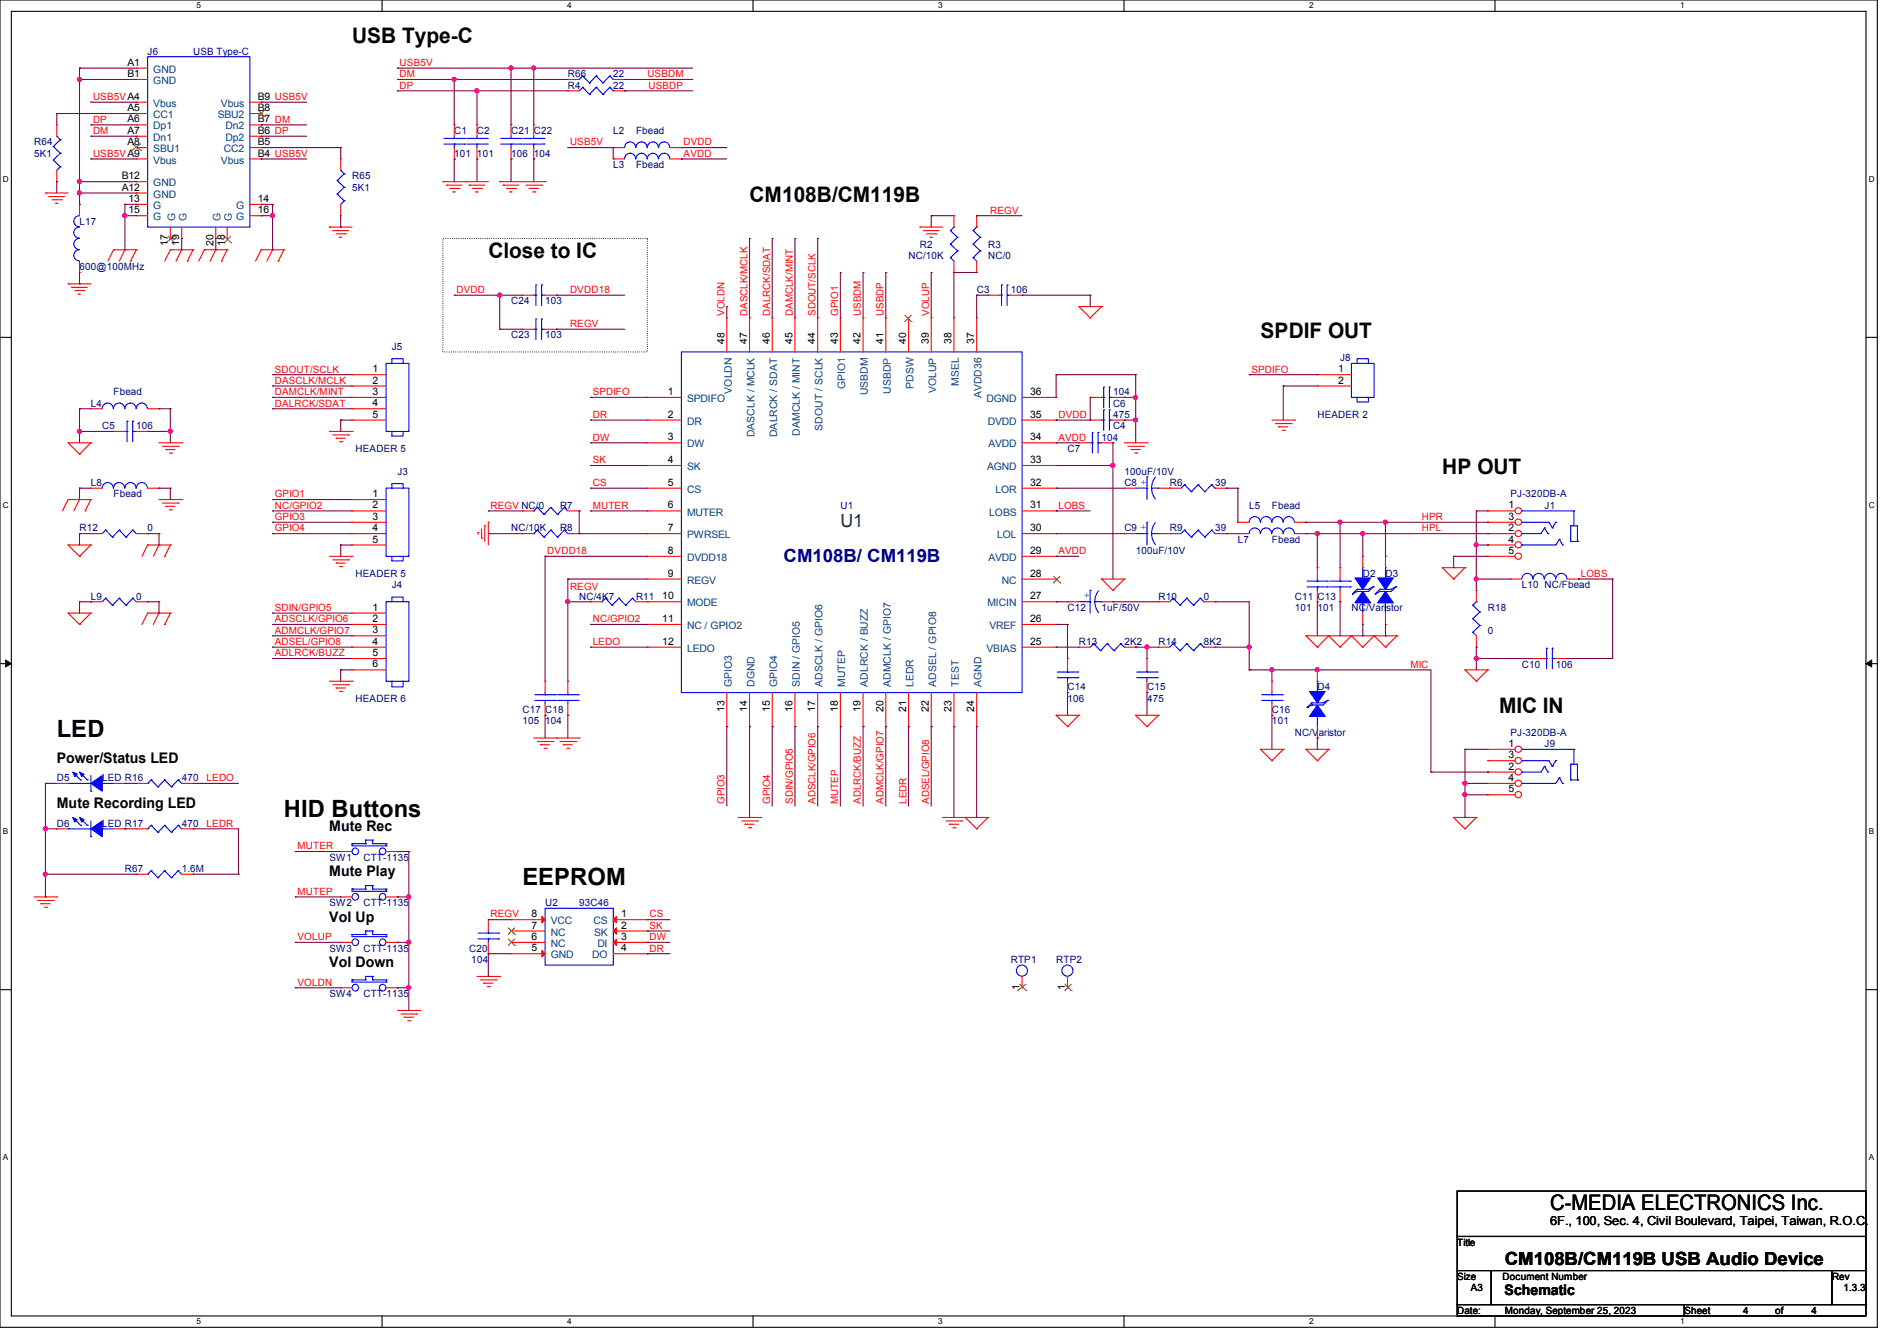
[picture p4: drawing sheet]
<svg xmlns="http://www.w3.org/2000/svg" width="297mm" height="210mm" viewBox="0 0 297 210" stroke-linecap="round" stroke-linejoin="round" font-family="sans-serif">
<defs><g id="words">
<g font-size="3.7">
<text x="8.9" y="115.5">LED</text>
<text x="44.5" y="127.9">HID Buttons</text>
<text x="81.8" y="138.6">EEPROM</text>
</g>
<g font-size="3.3">
<text x="55.1" y="6.7">USB Type-C</text>
<text x="117.4" y="31.6">CM108B/CM119B</text>
<text x="76.5" y="40.5">Close to IC</text>
<text x="197.4" y="52.9">SPDIF OUT</text>
<text x="225.8" y="74.3">HP OUT</text>
<text x="234.7" y="111.6">MIC IN</text>
<text x="242.7" y="189.5">C-MEDIA ELECTRONICS Inc.</text>
</g>
<text font-size="2.8" fill="#004040" x="131.6" y="82.5">U1</text>
<text font-size="2.8" fill="#000080" x="122.7" y="88">CM108B/ CM119B</text>
<text font-size="2.8" x="235.6" y="198">CM108B/CM119B USB Audio Device</text>
<g font-size="2.3">
<text x="8.9" y="119.5">Power/Status LED</text>
<text x="8.9" y="126.6">Mute Recording LED</text>
<text x="51.6" y="130.1">Mute Rec</text>
<text x="51.6" y="137.2">Mute Play</text>
<text x="51.6" y="144.4">Vol Up</text>
<text x="51.6" y="151.5">Vol Down</text>
<text x="235.6" y="202.9">Schematic</text>
</g>
<text font-size="1.9" x="242.7" y="191.9">6F., 100, Sec. 4, Civil Boulevard, Taipei, Taiwan, R.O.C.</text>
<g font-size="1.6">
<text x="19.9" y="10.3">A1</text>
<text x="19.9" y="17.4">A5</text>
<text x="19.9" y="12.1">B1</text>
<text x="40.3" y="17.4">B8</text>
<text x="40.3" y="15.6">B9 USB5V</text>
<text x="19.9" y="19.2">A6</text>
<text x="19.9" y="21">A7</text>
<text x="19.9" y="22.7">A8</text>
<text x="40.3" y="22.7">B5</text>
<text x="40.3" y="21">B6 DP</text>
<text x="40.3" y="19.2">B7 DM</text>
<text x="19.1" y="29.8">A12</text>
<text x="19.1" y="28.1">B12</text>
<text x="40.3" y="24.5">B4 USB5V</text>
<text x="20.1" y="31.6">13</text>
<text x="20.1" y="33.4">15</text>
<text x="40.3" y="31.6">14</text>
<text x="40.3" y="33.4">16</text>
<text x="26.3" y="38.6" transform="rotate(-90 26.3 38.6)">17</text>
<text x="28.1" y="38.6" transform="rotate(-90 28.1 38.6)">19</text>
<text x="33.4" y="38.6" transform="rotate(-90 33.4 38.6)">20</text>
<text x="35.2" y="38.6" transform="rotate(-90 35.2 38.6)">18</text>
<text x="113.4" y="53.9" transform="rotate(-90 113.4 53.9)">48</text>
<text x="117" y="53.9" transform="rotate(-90 117 53.9)">47</text>
<text x="120.5" y="53.9" transform="rotate(-90 120.5 53.9)">46</text>
<text x="124.1" y="53.9" transform="rotate(-90 124.1 53.9)">45</text>
<text x="127.6" y="53.9" transform="rotate(-90 127.6 53.9)">44</text>
<text x="131.2" y="53.9" transform="rotate(-90 131.2 53.9)">43</text>
<text x="134.7" y="53.9" transform="rotate(-90 134.7 53.9)">42</text>
<text x="138.3" y="53.9" transform="rotate(-90 138.3 53.9)">41</text>
<text x="141.9" y="53.9" transform="rotate(-90 141.9 53.9)">40</text>
<text x="145.4" y="53.9" transform="rotate(-90 145.4 53.9)">39</text>
<text x="149" y="53.9" transform="rotate(-90 149 53.9)">38</text>
<text x="152.5" y="53.9" transform="rotate(-90 152.5 53.9)">37</text>
<text x="58.3" y="58.3">1</text>
<text x="209.5" y="58.3">1</text>
<text x="58.3" y="60.1">2</text>
<text x="58.3" y="61.8">3</text>
<text x="58.3" y="63.6">4</text>
<text x="58.3" y="65.4">5</text>
<text x="104.6" y="61.8">1</text>
<text x="104.6" y="65.4">2</text>
<text x="161.3" y="65.4">35</text>
<text x="161.3" y="61.8">36</text>
<text x="209.5" y="60.1">2</text>
<text x="104.6" y="69">3</text>
<text x="161.3" y="69">34</text>
<text x="58.3" y="77.9">1</text>
<text x="104.6" y="72.5">4</text>
<text x="104.6" y="76.1">5</text>
<text x="161.3" y="76.1">32</text>
<text x="161.3" y="72.5">33</text>
<text x="58.3" y="79.6">2</text>
<text x="58.3" y="81.4">3</text>
<text x="58.3" y="83.2">4</text>
<text x="104.6" y="79.6">6</text>
<text x="104.6" y="83.2">7</text>
<text x="161.3" y="83.2">30</text>
<text x="161.3" y="79.6">31</text>
<text x="236.2" y="79.6">1</text>
<text x="236.2" y="83.2">2</text>
<text x="236.2" y="81.4">3</text>
<text x="58.3" y="85">5</text>
<text x="104.6" y="86.7">8</text>
<text x="161.3" y="86.7">29</text>
<text x="236.2" y="85">4</text>
<text x="236.2" y="86.7">5</text>
<text x="58.3" y="95.6">1</text>
<text x="103.7" y="93.9">10</text>
<text x="104.6" y="90.3">9</text>
<text x="161.3" y="93.9">27</text>
<text x="161.3" y="90.3">28</text>
<text x="58.3" y="97.4">2</text>
<text x="58.3" y="99.2">3</text>
<text x="58.3" y="101">4</text>
<text x="103.7" y="97.4">11</text>
<text x="103.7" y="101">12</text>
<text x="161.3" y="101">25</text>
<text x="161.3" y="97.4">26</text>
<text x="58.3" y="102.7">5</text>
<text x="58.3" y="104.5">6</text>
<text x="113.4" y="111.5" transform="rotate(-90 113.4 111.5)">13</text>
<text x="117" y="111.5" transform="rotate(-90 117 111.5)">14</text>
<text x="120.5" y="111.5" transform="rotate(-90 120.5 111.5)">15</text>
<text x="124.1" y="111.5" transform="rotate(-90 124.1 111.5)">16</text>
<text x="127.6" y="111.5" transform="rotate(-90 127.6 111.5)">17</text>
<text x="131.2" y="111.5" transform="rotate(-90 131.2 111.5)">18</text>
<text x="134.7" y="111.5" transform="rotate(-90 134.7 111.5)">19</text>
<text x="138.3" y="111.5" transform="rotate(-90 138.3 111.5)">20</text>
<text x="141.9" y="111.5" transform="rotate(-90 141.9 111.5)">21</text>
<text x="145.4" y="111.5" transform="rotate(-90 145.4 111.5)">22</text>
<text x="149" y="111.5" transform="rotate(-90 149 111.5)">23</text>
<text x="152.5" y="111.5" transform="rotate(-90 152.5 111.5)">24</text>
<text x="236.2" y="117">1</text>
<text x="236.2" y="118.7">3</text>
<text x="236.2" y="120.5">2</text>
<text x="236.2" y="122.3">4</text>
<text x="236.2" y="124.1">5</text>
<text x="83.2" y="143.6">8</text>
<text x="97.2" y="143.6">1</text>
<text x="83.2" y="149">5</text>
<text x="83.2" y="147.2">6</text>
<text x="83.2" y="145.4">7</text>
<text x="97.2" y="145.4">2</text>
<text x="97.2" y="147.2">3</text>
<text x="97.2" y="149">4</text>
<text x="159.6" y="155" transform="rotate(-90 159.6 155)">1</text>
<text x="166.8" y="155" transform="rotate(-90 166.8 155)">1</text>
<text x="228.1" y="195.1">Title</text>
<text x="228.1" y="200.4">Size</text>
<text x="230.3" y="202.2">A3</text>
<text x="235.3" y="200.4">Document Number</text>
<text x="286.8" y="200.4">Rev</text>
<text x="288.6" y="202.2">1.3.3</text>
<text x="228.1" y="205.7">Date:</text>
<text x="235.6" y="205.7">Monday, September 25, 2023</text>
<text x="263.7" y="205.7">Sheet</text>
<text x="272.9" y="205.7">4</text>
<text x="277.9" y="205.7">of</text>
<text x="283.6" y="205.7">4</text>
</g>
<g font-size="1.6" fill="#000080">
<text x="23.1" y="8.6">J6</text>
<text x="30.2" y="8.6">USB Type-C</text>
<text x="88.9" y="12.1">R66</text>
<text x="88.9" y="13.9">R4</text>
<text x="96" y="12.1">22</text>
<text x="96" y="13.9">22</text>
<text x="5.3" y="22.8">R64</text>
<text x="71.1" y="21">C1</text>
<text x="74.7" y="21">C2</text>
<text x="80" y="21">C21 C22</text>
<text x="96" y="21">L2</text>
<text x="99.6" y="21">Fbead</text>
<text x="5.3" y="24.6">5K1</text>
<text x="55.1" y="28.1">R65</text>
<text x="55.1" y="29.9">5K1</text>
<text x="71.1" y="24.6">101</text>
<text x="74.7" y="24.6">101</text>
<text x="80" y="24.6">106</text>
<text x="83.6" y="24.6">104</text>
<text x="96" y="26.3">L3</text>
<text x="99.6" y="26.3">Fbead</text>
<text x="12.4" y="35.2">L17</text>
<text x="142.2" y="40.6">NC/10K</text>
<text x="144" y="38.8">R2</text>
<text x="154.7" y="38.8">R3</text>
<text x="154.7" y="40.6">NC/0</text>
<text x="12.4" y="42.3">600@100MHz</text>
<text x="80" y="47.7">C24</text>
<text x="85.3" y="47.7">103</text>
<text x="152.9" y="45.9">C3</text>
<text x="158.3" y="45.9">106</text>
<text x="80" y="53">C23</text>
<text x="85.3" y="53">103</text>
<text x="61.3" y="54.8">J5</text>
<text x="209.8" y="56.6">J8</text>
<text x="14.2" y="63.7">L4</text>
<text x="17.8" y="61.9">Fbead</text>
<text x="174.3" y="63.7">C6</text>
<text x="174.3" y="61.9">104</text>
<text x="174.3" y="65.4">475</text>
<text x="206.3" y="65.4">HEADER 2</text>
<text x="16" y="67.2">C5</text>
<text x="21.3" y="67.2">106</text>
<text x="55.7" y="70.8">HEADER 5</text>
<text x="167.1" y="70.8">C7</text>
<text x="172.5" y="69">104</text>
<text x="174.3" y="67.2">C4</text>
<text x="14.2" y="76.1">L8</text>
<text x="17.8" y="77.9">Fbead</text>
<text x="62.2" y="74.3">J3</text>
<text x="176" y="76.1">C8</text>
<text x="176" y="74.3">100uF/10V</text>
<text x="183.1" y="76.1">R6</text>
<text x="190.3" y="76.1">39</text>
<text x="236.5" y="77.9">PJ-320DB-A</text>
<text x="12.4" y="83.2">R12</text>
<text x="23.1" y="83.2">0</text>
<text x="80" y="83.2">NC/10K</text>
<text x="87.7" y="79.7">R7</text>
<text x="87.7" y="83.2">R8</text>
<text x="131.6" y="79.7">U1</text>
<text x="176" y="83.2">C9</text>
<text x="183.1" y="83.2">R9</text>
<text x="190.3" y="83.2">39</text>
<text x="195.6" y="79.7">L5</text>
<text x="199.1" y="79.7">Fbead</text>
<text x="241.8" y="79.7">J1</text>
<text x="177.8" y="86.8">100uF/10V</text>
<text x="193.8" y="85">L7</text>
<text x="199.1" y="85">Fbead</text>
<text x="14.2" y="93.9">L9</text>
<text x="21.3" y="93.9">0</text>
<text x="55.7" y="90.3">HEADER 5</text>
<text x="61.3" y="92.1">J4</text>
<text x="90.7" y="93.9">NC/4K7</text>
<text x="99.6" y="93.9">R11</text>
<text x="167.1" y="95.7">C12</text>
<text x="172.5" y="95.7">1uF/50V</text>
<text x="181.4" y="93.9">R10</text>
<text x="188.5" y="93.9">0</text>
<text x="202.7" y="93.9">C11 C13</text>
<text x="202.7" y="95.7">101</text>
<text x="206.3" y="95.7">101</text>
<text x="211.6" y="95.7">NC/Varistor</text>
<text x="213.4" y="90.3">D2</text>
<text x="216.9" y="90.3">D3</text>
<text x="232.9" y="95.7">R18</text>
<text x="238.3" y="92.1">L10 NC/Fbead</text>
<text x="168.9" y="101">R13</text>
<text x="176" y="101">2K2</text>
<text x="181.4" y="101">R14</text>
<text x="188.5" y="101">8K2</text>
<text x="232.9" y="99.2">0</text>
<text x="238.3" y="104.6">C10</text>
<text x="243.6" y="104.6">106</text>
<text x="55.7" y="109.9">HEADER 6</text>
<text x="81.8" y="111.7">C17 C18</text>
<text x="81.8" y="113.5">105</text>
<text x="85.3" y="113.5">104</text>
<text x="167.1" y="108.1">C14</text>
<text x="167.1" y="109.9">106</text>
<text x="179.6" y="108.1">C15</text>
<text x="179.6" y="109.9">475</text>
<text x="199.1" y="111.7">C16</text>
<text x="199.1" y="113.5">101</text>
<text x="206.3" y="108.1">D4</text>
<text x="202.7" y="115.2">NC/Varistor</text>
<text x="236.5" y="115.2">PJ-320DB-A</text>
<text x="241.8" y="117">J9</text>
<text x="8.9" y="122.3">D5</text>
<text x="16" y="122.3">LED R16</text>
<text x="28.4" y="122.3">470</text>
<text x="8.9" y="129.5">D6</text>
<text x="16" y="129.5">LED R17</text>
<text x="28.4" y="129.5">470</text>
<text x="19.6" y="136.6">R67</text>
<text x="28.4" y="136.6">1.6M</text>
<text x="51.6" y="134.8">SW1</text>
<text x="56.9" y="134.8">CTT-1135</text>
<text x="51.6" y="141.9">SW2</text>
<text x="56.9" y="141.9">CTT-1135</text>
<text x="85.3" y="141.9">U2</text>
<text x="90.7" y="141.9">93C46</text>
<text x="51.6" y="149">SW3</text>
<text x="56.9" y="149">CTT-1135</text>
<text x="73.5" y="149">C20</text>
<text x="73.8" y="150.8">104</text>
<text x="158.3" y="150.8">RTP1</text>
<text x="165.4" y="150.8">RTP2</text>
<text x="51.6" y="156.1">SW4</text>
<text x="56.9" y="156.1">CTT-1135</text>
</g>
<g font-size="1.6" fill="#004080">
<text x="24" y="11.4">GND</text>
<text x="24" y="16.7">Vbus</text>
<text x="24" y="13.2">GND</text>
<text x="34.6" y="16.7">Vbus</text>
<text x="24" y="20.3">Dp1</text>
<text x="24" y="18.5">CC1</text>
<text x="24" y="22.1">Dn1</text>
<text x="24" y="23.8">SBU1</text>
<text x="34.1" y="18.5">SBU2</text>
<text x="35.1" y="23.8">CC2</text>
<text x="35.3" y="22.1">Dp2</text>
<text x="35.3" y="20.3">Dn2</text>
<text x="24" y="25.6">Vbus</text>
<text x="24" y="29.2">GND</text>
<text x="34.6" y="25.6">Vbus</text>
<text x="24" y="30.9">GND</text>
<text x="24" y="32.7">G</text>
<text x="24" y="34.5">G</text>
<text x="27.4" y="34.7" transform="rotate(-90 27.4 34.7)">G</text>
<text x="29.2" y="34.7" transform="rotate(-90 29.2 34.7)">G</text>
<text x="34.5" y="34.7" transform="rotate(-90 34.5 34.7)">G</text>
<text x="36.3" y="34.7" transform="rotate(-90 36.3 34.7)">G</text>
<text x="37" y="32.7">G</text>
<text x="37" y="34.5">G</text>
<text x="107.6" y="63">SPDIFO</text>
<text x="114.6" y="61.6" transform="rotate(-90 114.6 61.6)">VOLDN</text>
<text x="132.3" y="61" transform="rotate(-90 132.3 61)">GPIO1</text>
<text x="135.9" y="61.9" transform="rotate(-90 135.9 61.9)">USBDM</text>
<text x="139.4" y="61.7" transform="rotate(-90 139.4 61.7)">USBDP</text>
<text x="143" y="60.9" transform="rotate(-90 143 60.9)">PDSW</text>
<text x="146.6" y="61.5" transform="rotate(-90 146.6 61.5)">VOLUP</text>
<text x="150.1" y="60.4" transform="rotate(-90 150.1 60.4)">MSEL</text>
<text x="153.7" y="62.3" transform="rotate(-90 153.7 62.3)">AVDD36</text>
<text x="154.4" y="63">DGND</text>
<text x="107.6" y="66.5">DR</text>
<text x="107.6" y="70.1">DW</text>
<text x="118.1" y="68.5" transform="rotate(-90 118.1 68.5)">DASCLK / MCLK</text>
<text x="121.7" y="68.4" transform="rotate(-90 121.7 68.4)">DALRCK / SDAT</text>
<text x="125.2" y="68.2" transform="rotate(-90 125.2 68.2)">DAMCLK / MINT</text>
<text x="128.8" y="67.4" transform="rotate(-90 128.8 67.4)">SDOUT / SCLK</text>
<text x="154.7" y="66.5">DVDD</text>
<text x="154.7" y="70.1">AVDD</text>
<text x="107.6" y="73.6">SK</text>
<text x="107.6" y="77.2">CS</text>
<text x="154.5" y="73.6">AGND</text>
<text x="155.8" y="77.2">LOR</text>
<text x="107.6" y="80.7">MUTER</text>
<text x="154.9" y="80.7">LOBS</text>
<text x="107.6" y="84.3">PWRSEL</text>
<text x="107.6" y="87.8">DVDD18</text>
<text x="154.7" y="87.8">AVDD</text>
<text x="156.1" y="84.3">LOL</text>
<text x="107.6" y="91.4">REGV</text>
<text x="107.6" y="95">MODE</text>
<text x="154.6" y="95">MICIN</text>
<text x="156.9" y="91.4">NC</text>
<text x="107.6" y="98.5">NC / GPIO2</text>
<text x="154.9" y="98.5">VREF</text>
<text x="107.6" y="102.1">LEDO</text>
<text x="114.6" y="107.6" transform="rotate(-90 114.6 107.6)">GPIO3</text>
<text x="118.1" y="107.6" transform="rotate(-90 118.1 107.6)">DGND</text>
<text x="121.7" y="107.6" transform="rotate(-90 121.7 107.6)">GPIO4</text>
<text x="125.2" y="107.6" transform="rotate(-90 125.2 107.6)">SDIN / GPIO5</text>
<text x="128.8" y="107.6" transform="rotate(-90 128.8 107.6)">ADSCLK / GPIO6</text>
<text x="132.3" y="107.6" transform="rotate(-90 132.3 107.6)">MUTEP</text>
<text x="135.9" y="107.6" transform="rotate(-90 135.9 107.6)">ADLRCK / BUZZ</text>
<text x="139.4" y="107.6" transform="rotate(-90 139.4 107.6)">ADMCLK / GPIO7</text>
<text x="143" y="107.6" transform="rotate(-90 143 107.6)">LEDR</text>
<text x="146.6" y="107.6" transform="rotate(-90 146.6 107.6)">ADSEL / GPIO8</text>
<text x="150.1" y="107.6" transform="rotate(-90 150.1 107.6)">TEST</text>
<text x="153.7" y="107.6" transform="rotate(-90 153.7 107.6)">AGND</text>
<text x="154.4" y="102.1">VBIAS</text>
<text x="86.2" y="148.3">NC</text>
<text x="86.2" y="146.5">NC</text>
<text x="86.2" y="144.7">VCC</text>
<text x="92.9" y="144.7">CS</text>
<text x="93" y="146.5">SK</text>
<text x="93.5" y="148.3">DI</text>
<text x="86.2" y="150.1">GND</text>
<text x="92.7" y="150.1">DO</text>
</g>
<g font-size="1.6" fill="#f00">
<text x="62.6" y="10.3">USB5V</text>
<text x="14.6" y="15.7">USB5VA4</text>
<text x="62.6" y="12.1">DM</text>
<text x="62.6" y="13.9">DP</text>
<text x="101.4" y="12.1">USBDM</text>
<text x="101.5" y="13.9">USBDP</text>
<text x="14.6" y="19.2">DP</text>
<text x="14.6" y="21">DM</text>
<text x="89.2" y="22.8">USB5V</text>
<text x="107" y="22.8">DVDD</text>
<text x="14.6" y="24.6">USB5VA9</text>
<text x="107" y="24.6">AVDD</text>
<text x="155" y="33.4">REGV</text>
<text x="71.5" y="45.9">DVDD</text>
<text x="89.2" y="45.9">DVDD18</text>
<text x="89.2" y="51.2">REGV</text>
<text x="113.5" y="49.4" transform="rotate(-90 113.5 49.4)">VOLDN</text>
<text x="117" y="49.4" transform="rotate(-90 117 49.4)">DASCLK/MCLK</text>
<text x="120.6" y="49.4" transform="rotate(-90 120.6 49.4)">DALRCK/SDAT</text>
<text x="124.1" y="49.4" transform="rotate(-90 124.1 49.4)">DAMCLK/MINT</text>
<text x="127.7" y="49.4" transform="rotate(-90 127.7 49.4)">SDOUT/SCLK</text>
<text x="131.2" y="49.4" transform="rotate(-90 131.2 49.4)">GPIO1</text>
<text x="134.8" y="49.4" transform="rotate(-90 134.8 49.4)">USBDM</text>
<text x="138.3" y="49.4" transform="rotate(-90 138.3 49.4)">USBDP</text>
<text x="145.5" y="49.4" transform="rotate(-90 145.5 49.4)">VOLUP</text>
<text x="43" y="58.3">SDOUT/SCLK</text>
<text x="195.9" y="58.3">SPDIFO</text>
<text x="43" y="63.7">DALRCK/SDAT</text>
<text x="43" y="60.1">DASCLK/MCLK</text>
<text x="43" y="61.9">DAMCLK/MINT</text>
<text x="92.8" y="61.9">SPDIFO</text>
<text x="92.8" y="65.4">DR</text>
<text x="165.7" y="65.4">DVDD</text>
<text x="92.8" y="69">DW</text>
<text x="165.7" y="69">AVDD</text>
<text x="43" y="77.9">GPIO1</text>
<text x="92.8" y="72.6">SK</text>
<text x="92.8" y="76.1">CS</text>
<text x="43" y="79.7">NC/GPIO2</text>
<text x="43" y="81.4">GPIO3</text>
<text x="43" y="83.2">GPIO4</text>
<text x="76.8" y="79.7">REGV NC/0</text>
<text x="92.8" y="79.7">MUTER</text>
<text x="165.7" y="79.7">LOBS</text>
<text x="222.6" y="81.4">HPR</text>
<text x="222.6" y="83.2">HPL</text>
<text x="85.7" y="86.8">DVDD18</text>
<text x="165.7" y="86.8">AVDD</text>
<text x="43" y="95.7">SDIN/GPIO5</text>
<text x="89.2" y="92.5">REGV</text>
<text x="247.5" y="90.3">LOBS</text>
<text x="43" y="97.5">ADSCLK/GPIO6</text>
<text x="43" y="99.2">ADMCLK/GPIO7</text>
<text x="43" y="101">ADSEL/GPIO8</text>
<text x="92.8" y="101">LEDO</text>
<text x="92.8" y="97.5">NC/GPIO2</text>
<text x="43" y="102.8">ADLRCK/BUZZ</text>
<text x="220.8" y="104.6">MIC</text>
<text x="32.3" y="122.3">LEDO</text>
<text x="113.5" y="125.9" transform="rotate(-90 113.5 125.9)">GPIO3</text>
<text x="120.6" y="125.9" transform="rotate(-90 120.6 125.9)">GPIO4</text>
<text x="124.1" y="125.9" transform="rotate(-90 124.1 125.9)">SDIN/GPIO5</text>
<text x="127.7" y="125.9" transform="rotate(-90 127.7 125.9)">ADSCLK/GPIO6</text>
<text x="131.2" y="125.9" transform="rotate(-90 131.2 125.9)">MUTEP</text>
<text x="134.8" y="125.9" transform="rotate(-90 134.8 125.9)">ADLRCK/BUZZ</text>
<text x="138.3" y="125.9" transform="rotate(-90 138.3 125.9)">ADMCLK/GPIO7</text>
<text x="141.9" y="125.9" transform="rotate(-90 141.9 125.9)">LEDR</text>
<text x="145.5" y="125.9" transform="rotate(-90 145.5 125.9)">ADSEL/GPIO8</text>
<text x="32.3" y="129.5">LEDR</text>
<text x="46.6" y="133">MUTER</text>
<text x="46.6" y="140.1">MUTEP</text>
<text x="76.8" y="143.7">REGV</text>
<text x="101.7" y="143.7">CS</text>
<text x="46.6" y="147.2">VOLUP</text>
<text x="101.7" y="147.2">DW</text>
<text x="101.7" y="149">DR</text>
<text x="101.7" y="145.5">SK</text>
<text x="46.6" y="154.3">VOLDN</text>
</g>
<g font-size="1.6" fill="#00f">
<text x="179.5" y="75.9" transform="rotate(-90 179.5 75.9)">+</text>
<text x="179.5" y="83" transform="rotate(-90 179.5 83)">+</text>
<text x="170.6" y="93.7" transform="rotate(-90 170.6 93.7)">+</text>
</g>
<g font-size="1.3">
<text x="30.8" y="1.3">5</text>
<text x="88.8" y="1.3">4</text>
<text x="146.9" y="1.3">3</text>
<text x="205" y="1.3">2</text>
<text x="263.1" y="1.3">1</text>
<text x=".5" y="28.4">D</text>
<text x="292.6" y="28.4">D</text>
<text x=".5" y="79.5">C</text>
<text x="292.6" y="79.5">C</text>
<text x=".5" y="130.6">B</text>
<text x="292.6" y="130.6">B</text>
<text x=".5" y="181.7">A</text>
<text x="292.6" y="181.7">A</text>
<text x="30.8" y="207.4">5</text>
<text x="88.8" y="207.4">4</text>
<text x="146.9" y="207.4">3</text>
<text x="205" y="207.4">2</text>
<text x="263.1" y="207.4">1</text>
</g>
</g></defs>
<path d="M0 0h293.9v207.9h-293.9zM1.8 1.8h290.3v204.3h-290.3z" fill="none" stroke="#000" stroke-width=".17"/>
<g fill="#fff">
<path d="M30.8 .2h.7v1.4h-.7z"/>
<path d="M30.8 206.2h.7v1.4h-.7z"/>
</g>
<path d="M59.8 0v1.8M59.8 206.1v1.8" fill="none" stroke="#000" stroke-width=".17"/>
<g fill="#fff">
<path d="M88.8 .2h.7v1.4h-.7z"/>
<path d="M88.8 206.2h.7v1.4h-.7z"/>
</g>
<path d="M117.9 0v1.8M117.9 206.1v1.8" fill="none" stroke="#000" stroke-width=".17"/>
<g fill="#fff">
<path d="M146.9 .2h.7v1.4h-.7z"/>
<path d="M146.9 206.2h.7v1.4h-.7z"/>
</g>
<path d="M176 0v1.8M176 206.1v1.8" fill="none" stroke="#000" stroke-width=".17"/>
<g fill="#fff">
<path d="M205 .2h.7v1.4h-.7z"/>
<path d="M205 206.2h.7v1.4h-.7z"/>
</g>
<path d="M234.1 0v1.8M234.1 206.1v1.8" fill="none" stroke="#000" stroke-width=".17"/>
<g fill="#fff">
<path d="M263.1 .2h.6v1.4h-.6z"/>
<path d="M263.1 206.2h.6v1.4h-.6z"/>
<path d="M.5 27.3h.9v1.4h-.9z"/>
<path d="M292.6 27.3h.9v1.4h-.9z"/>
<path d="M.5 78.4h.9v1.4h-.9z"/>
<path d="M292.6 78.4h.9v1.4h-.9z"/>
</g>
<path d="M0 52.8h1.8M292.1 52.8h1.8" fill="none" stroke="#000" stroke-width=".17"/>
<g fill="#fff">
<path d="M.5 129.5h.8v1.4h-.8z"/>
<path d="M292.6 129.5h.8v1.4h-.8z"/>
</g>
<path d="M0 103.9h1.8M292.1 103.9h1.8" fill="none" stroke="#000" stroke-width=".17"/>
<path d="M.9 103.4l.9 .5-.9 .5zM292.1 103.9l.9-.5v1z" fill="#000" stroke="#000" stroke-width=".16"/>
<g fill="#fff">
<path d="M.5 180.5h.8v1.4h-.8z"/>
<path d="M292.6 180.5h.8v1.4h-.8z"/>
</g>
<path d="M0 155h1.8M292.1 155h1.8M228.1 186.5h64v7.1h-64zM228.1 193.6h64v5.4h-64zM228.1 199h5.4v5.3h-5.4zM233.5 199h53.3v5.3h-53.3zM286.8 199h5.3v5.3h-5.3zM228.1 204.3h35.6v1.8h-35.6zM263.7 204.3h28.4v1.8h-28.4z" fill="none" stroke="#000" stroke-width=".17"/>
<path d="M69.3 37.3h32v17.8h-32z" fill="none" stroke="#000" stroke-width=".17" stroke-dasharray="0 .3"/>
<g fill="none" stroke="#f00" stroke-width=".17">
<path d="M7.1 30.2h.1M7.1 30.2h3.6M7.7 30.8h.1M7.7 30.8h2.4M8.2 31.3h1.4M8.7 31.8h.1M8.7 31.8h.4M9.6 31.3h.1M17.8 39.1h.1M17.8 39.1l-.9 1.8M17.8 39.1h3.5M19.6 39.1h.1"/>
<path d="M19.6 39.1l-.9 1.8M21.3 39.1h.1M21.3 39.1l-.9 1.8M26.7 39.1h.1M26.7 39.1h3.5M26.7 39.1l-.9 1.8M28.4 39.1h.1M28.4 39.1l-.8 1.8M30.2 39.1h.1M30.2 39.1l-.9 1.8M32 39.1h.1M32 39.1h3.6"/>
<path d="M32 39.1l-.9 1.8M33.8 39.1h.1M33.8 39.1l-.9 1.8M35.6 39.1h.1M35.6 39.1l-.9 1.8M40.9 39.1h.1M40.9 39.1h3.5M40.9 39.1l-.9 1.8M42.7 39.1h.1M42.7 39.1l-.9 1.8M44.4 39.1h.1M44.4 39.1l-.8 1.8"/>
<path d="M51.6 35.6h.1M51.6 35.6h3.5M52.1 36.1h.1M52.1 36.1h2.5M52.6 36.6h1.5M53.2 37.2h.1M53.2 37.2h.3M53.3 33.8h.1M53.3 24.9h.1M53.3 24.9v1.8M53.3 32v1.8M54.1 36.6h.1"/>
<path d="M69.3 28.4h.1M69.3 28.4h7.2M69.9 29h.1M69.9 29h2.4M70.4 29.5h1.4M71 30.1h.1M71 30.1h.3M71.8 29.5h.1M72.9 28.4h.1M73.4 29h.1M73.4 29h2.5M74 29.5h1.4"/>
<path d="M74.5 30.1h.1M74.5 30.1h.3M75.4 29.5h.1M78.2 28.4h.1M78.2 28.4h7.1M78.8 29h.1M78.8 29h2.4M79.3 29.5h1.4M79.8 30.1h.1M79.8 30.1h.4M80.7 29.5h.1M82.3 29h2.5"/>
<path d="M82.8 29.5h.1M82.8 29.5h1.5M83.4 30.1h.3M83.7 30.1h.1M84.8 29h.1M85.3 28.4h.1M96 24.9h.1M96 24.9h1.8M104.9 24.9h1.8M106.7 24.9h.1M144 35.6h.1M144 35.6h3.6"/>
<path d="M144.6 36.1h.1M144.6 36.1h2.4M145.1 36.6h1.4M145.6 37.2h.1M145.6 37.2h.4M146.5 36.6h.1M10.7 44.4h.1M10.7 44.4h3.5M11.2 45h.1M11.2 45h2.5M11.7 45.5h1.5M12.3 46.1h.1"/>
<path d="M12.3 46.1h.3M13.2 45.5h.1M20.4 40.9h.1M29.3 40.9h.1M34.7 40.9h.1M43.6 40.9h.1M113.8 49.8h.1M113.8 49.8v5.3M117.3 49.8h.1M117.3 49.8v5.3M120.9 49.8h.1M120.9 49.8v5.3"/>
<path d="M124.5 49.8h.1M124.5 49.8v5.3M128 49.8h.1M128 49.8v5.3M131.6 49.8h.1M131.6 49.8v5.3M135.1 49.8h.1M135.1 49.8v5.3M138.7 49.8h.1M138.7 49.8v5.3M142.2 49.8h.1M142.2 49.8v5.3"/>
<path d="M145.8 49.8h.1M145.8 49.8v5.3M149.4 49.8h.1M149.4 49.8v5.3M152.9 49.8h.1M152.9 49.8v5.3M168.9 48h.1M168.9 48h3.6M168.9 48l1.8 1.8M170.7 49.8h.1M172.5 48h.1M172.5 48l-1.8 1.8"/>
<path d="M10.7 69.3h.1M10.7 78.2h.1M10.7 69.3h3.5M10.7 69.3l1.7 1.8M10.7 78.2h3.5M10.7 78.2l-.9 1.8M12.4 71.1h.1M12.4 78.2h.1M12.4 78.2l-.8 1.8M14.2 69.3h.1M14.2 78.2h.1M14.2 64h.1"/>
<path d="M14.2 69.3l-1.8 1.8M14.2 78.2l-.9 1.8M14.2 64h1.8M23.1 64h1.8M24.9 64h.1M24.9 69.3h3.5M24.9 78.2h3.5M25.4 69.9h2.5M25.4 78.8h2.5M26 70.4h.1M26 79.3h.1M26 70.4h1.4"/>
<path d="M26 79.3h1.4M26.5 71h.3M26.5 79.8h.3M26.8 71h.1M26.8 79.8h.1M27.9 69.9h.1M27.9 78.8h.1M28.4 69.3h.1M28.4 78.2h.1M51.6 67.6h3.5M52.1 68.1h2.5M52.6 68.6h.1"/>
<path d="M52.6 68.6h1.5M53.2 69.2h.3M53.5 69.2h.1M54.6 68.1h.1M55.1 67.6h.1M101.3 62.2h.1M101.3 65.8h.1M101.3 69.3h.1M101.3 72.9h.1M101.3 76.5h.1M101.3 69.3h5.4M101.3 65.8h5.4"/>
<path d="M101.3 76.5h5.4M101.3 72.9h5.4M101.3 62.2h5.4M160 69.3h5.4M160 65.8h5.4M160 76.5h5.4M160 72.9h5.4M160 62.2h5.4M165.4 76.5h.1M165.4 72.9h.1M165.4 69.3h.1M165.4 65.8h.1"/>
<path d="M165.4 62.2h.1M170.7 62.2h.1M170.7 62.2h1.8M174.2 62.2h1.8M176 62.2h.1M176 76.5h.1M176 69.3h3.6M176 76.5h1.8M176.6 69.9h2.4M177.1 70.4h.1M177.1 70.4h1.4M177.6 71h.4"/>
<path d="M178 71h.1M179 69.9h.1M179.6 69.3h.1M181.4 76.5h1.7M183.1 76.5h.1M199.1 65.8h3.6M199.7 66.3h2.4M200.2 66.8h.1M200.2 66.8h1.4M200.7 67.4h.4M201.1 67.4h.1M202.1 66.3h.1"/>
<path d="M202.7 65.8h.1M10.7 96h.1M10.7 85.3h.1M10.7 96h3.5M10.7 96l1.7 1.8M10.7 85.3h3.5M10.7 85.3l1.7 1.8M12.4 97.8h.1M12.4 87.1h.1M13.3 80h.1M14.2 96h.1M14.2 85.3h.1"/>
<path d="M14.2 94.2h.1M14.2 96l-1.8 1.8M14.2 85.3l-1.8 1.8M14.2 94.2h1.8M21.3 94.2h1.8M23.1 85.3h.1M23.1 96h.1M23.1 94.2h.1M23.1 96h3.6M23.1 85.3h3.6M23.1 85.3l-.9 1.8M23.1 96l-.9 1.8"/>
<path d="M24.9 85.3h.1M24.9 96h.1M24.9 85.3l-.9 1.8M24.9 96l-.9 1.8M25.8 87.1h.1M25.8 97.8h.1M26.7 85.3h.1M26.7 96h.1M26.7 85.3l-.9 1.8M26.7 96l-.9 1.8M51.6 87.1h3.5M52.1 87.7h2.5"/>
<path d="M52.6 88.2h.1M52.6 88.2h1.5M53.2 88.7h.3M53.5 88.7h.1M54.6 87.7h.1M55.1 87.1h.1M74.8 83.4h.1M74.8 83.4v.3M75.4 84.3h.1M75.4 82.8v1.5M75.9 82.3h.1M75.9 82.3v2.5"/>
<path d="M76.5 81.8h.1M76.5 81.8v3.5M81.8 80h.1M81.8 80h1.8M88.9 80h1.8M90.7 80h.1M101.3 80h.1M101.3 83.6h.1M101.3 87.1h.1M101.3 90.7h.1M101.3 94.2h.1M101.3 97.8h.1"/>
<path d="M101.3 87.1h5.4M101.3 90.7h5.4M101.3 80h5.4M101.3 83.6h5.4M101.3 97.8h5.4M101.3 94.2h5.4M160 87.1h5.4M160 90.7h5.4M160 80h5.4M160 83.6h5.4M160 97.8h5.4M160 94.2h5.4"/>
<path d="M165.4 97.8h.1M165.4 94.2h.1M165.4 90.7h.1M165.4 87.1h.1M165.4 83.6h.1M165.4 80h.1M172.5 90.7h.1M172.5 90.7h3.5M172.5 90.7l1.7 1.8M174.2 92.5h.1M176 90.7h.1M176 83.6h.1"/>
<path d="M176 90.7l-1.8 1.8M176 83.6h1.8M181.4 83.6h3.5M183.1 83.6h.1M190.2 83.6h1.8M192 83.6h.1M193.8 81.8h.1M193.8 81.8h1.8M202.7 81.8h1.8M204.5 99.6h.1M204.5 81.8h.1M204.5 99.6h14.2"/>
<path d="M204.5 99.6l1.7 1.7M206.2 88.9h.1M206.2 94.2h.1M206.2 88.9v1.8M206.2 92.5v1.7M208 99.6h.1M208 99.6l-1.8 1.7M208 99.6l1.8 1.7M211.6 99.6h.1M211.6 99.6l-1.8 1.7M211.6 99.6l1.8 1.7M215.1 99.6h.1"/>
<path d="M215.1 99.6l-1.7 1.7M215.1 99.6l1.8 1.7M218.7 99.6h.1M218.7 99.6l-1.8 1.7M225.8 88.9h.1M225.8 88.9h3.6M225.8 88.9l1.8 1.8M227.6 90.7h.1M229.4 88.9h.1M229.4 88.9l-1.8 1.8M51.6 106.7h3.5M52.1 107.2h2.5"/>
<path d="M52.6 107.7h.1M52.6 107.7h1.5M53.2 108.3h.3M53.5 108.3h.1M54.6 107.2h.1M55.1 106.7h.1M83.6 115.6h7.1M84.1 116.1h2.5M84.6 116.6h.1M84.6 116.6h1.5M85.2 117.2h.3M85.5 117.2h.1"/>
<path d="M86.6 116.1h.1M87.1 115.6h.1M87.7 116.1h2.4M88.2 116.6h.1M88.2 116.6h1.4M88.7 117.2h.4M89.1 117.2h.1M90.1 116.1h.1M90.7 115.6h.1M101.3 101.3h.1M101.3 101.3h5.4M113.8 113.8h.1"/>
<path d="M113.8 108.5v5.3M117.3 113.8h.1M117.3 108.5v5.3M120.9 113.8h.1M120.9 108.5v5.3M124.5 113.8h.1M124.5 108.5v5.3M128 113.8h.1M128 108.5v5.3M131.6 113.8h.1M131.6 108.5v5.3M135.1 113.8h.1"/>
<path d="M135.1 108.5v5.3M138.7 113.8h.1M138.7 108.5v5.3M142.2 113.8h.1M142.2 108.5v5.3M145.8 113.8h.1M145.8 108.5v5.3M149.4 113.8h.1M149.4 108.5v5.3M152.9 113.8h.1M152.9 108.5v5.3M160 101.3h5.4"/>
<path d="M165.4 112h.1M165.4 101.3h.1M165.4 112h3.5M165.4 112l1.7 1.8M167.1 113.8h.1M167.1 103.1h.1M167.1 108.5h.1M167.1 103.1v1.8M167.1 106.7v1.8M168.9 112h.1M168.9 112l-1.8 1.8M177.8 112h.1"/>
<path d="M177.8 112h3.6M177.8 112l1.8 1.8M179.6 113.8h.1M181.4 112h.1M181.4 101.3h.1M181.4 112l-1.8 1.8M181.4 101.3h1.7M188.5 101.3h1.7M190.2 101.3h.1M197.4 117.3h.1M197.4 117.3h3.5M197.4 117.3l1.7 1.8"/>
<path d="M199.1 119.1h.1M200.9 117.3h.1M200.9 117.3l-1.8 1.8M204.5 117.3h.1M204.5 117.3h3.5M204.5 117.3l1.7 1.8M206.2 119.1h.1M206.2 101.3h.1M208 117.3h.1M208 117.3l-1.8 1.8M209.8 101.3h.1M213.4 101.3h.1"/>
<path d="M216.9 101.3h.1M229.4 104.9h.1M229.4 104.9h3.5M229.4 104.9l1.7 1.8M231.1 106.7h.1M232.9 104.9h.1M232.9 104.9l-1.8 1.8M21.3 136.9h.1M21.3 136.9h1.8M28.4 136.9h1.8M30.2 136.9h.1M115.6 128h3.5"/>
<path d="M116.1 128.6h2.5M116.6 129.1h.1M116.6 129.1h1.5M117.2 129.6h.3M117.5 129.6h.1M118.6 128.6h.1M119.1 128h.1M147.6 128h7.1M148.1 128.6h2.5M148.6 129.1h.1M148.6 129.1h1.5M149.2 129.6h.3"/>
<path d="M149.5 129.6h.1M150.6 128.6h.1M151.1 128h.1M151.1 128l1.8 1.8M152.9 129.8h.1M154.7 128h.1M154.7 128l-1.8 1.8M227.6 128h.1M227.6 128h3.5M227.6 128l1.8 1.8M229.4 129.8h.1M231.1 128h.1"/>
<path d="M231.1 128l-1.7 1.8M5.3 140.5h3.6M5.9 141h2.4M6.4 141.5h.1M6.4 141.5h1.4M6.9 142.1h.4M7.3 142.1h.1M8.3 141h.1M8.9 140.5h.1M53.3 140.5h.1M53.3 140.5h1.8M60.5 140.5h1.7"/>
<path d="M62.2 140.5h.1M62.2 158.2h3.6M62.8 158.8h2.4M63.3 159.3h.1M63.3 159.3h1.4M63.8 159.9h.4M64.2 159.9h.1M65.2 158.8h.1M65.8 158.2h.1M74.7 152.9h3.5M75.2 153.5h2.5M75.7 154h.1"/>
<path d="M75.7 154h1.5M76.3 154.5h.3M76.6 154.5h.1M77.7 153.5h.1M78.2 152.9h.1"/>
</g>
<g fill="none" stroke="#00f" stroke-width=".17">
<path d="M52.8 30.4h.1M52.8 28.3h.1M52.8 30.4l1.1 1.1M52.8 28.3l1.1 1M53.3 26.7h.1M53.3 26.7l.6 .5M53.9 31.5h.1M53.9 29.3h.1M53.9 27.2h.1M53.9 31.5l-.6 .5M53.9 29.3l-1.1 1.1M53.9 27.2l-1.1 1.1"/>
<path d="M97.8 24.9a.87 .87 0 0 1 .9-.9 .87 .87 0 0 1 .8 .9M99.6 24.9a.87 .87 0 0 1 .8-.9 .87 .87 0 0 1 .9 .9M101.3 24.9a.87 .87 0 0 1 .9-.9 .87 .87 0 0 1 .9 .9M103.1 24.9a.87 .87 0 0 1 .9-.9 .87 .87 0 0 1 .9 .9M106.7 55.1h53.3v53.4h-53.3zM16 64a.87 .87 0 0 1 .9-.9 .87 .87 0 0 1 .8 .9M17.8 64a.87 .87 0 0 1 .8-.9 .87 .87 0 0 1 .9 .9M19.6 64a.87 .87 0 0 1 .8-.9 .87 .87 0 0 1 .9 .9M21.3 64a.87 .87 0 0 1 .9-.9 .87 .87 0 0 1 .9 .9M84.1 79.5h.1M84.1 79.5l1.1 1.1M84.1 79.5l-.5 .5"/>
<path d="M86.2 79.5h.1M86.2 79.5l1.1 1.1M86.2 79.5l-1 1.1M88.3 79.5h.1M88.3 79.5l.6 .5M88.3 79.5l-1 1.1M172.5 62.2h.3M172.8 62.2h.1M172.8 60.6h.1M172.8 60.6v3.2M173.7 60.6h.1M173.7 62.2h.1"/>
<path d="M173.7 62.2h.5M173.7 60.6v3.2M177.8 76.5h1.8M179.6 74.7h.1M179.6 76.5h.1M179.6 74.7v3.5M180.3 76.5l.2 1 .4 .7M180.3 76.5h1.1M180.9 74.7l-.5 1-.1 .8M181.4 76.5h.1M16.6 93.7h.1M16.6 93.7l-.6 .5"/>
<path d="M16.6 93.7l1 1.1M17.6 94.8h.1M18.7 93.7h.1M18.7 93.7l-1.1 1.1M18.7 93.7l1 1.1M19.7 94.8h.1M20.8 93.7h.1M20.8 93.7l-1.1 1.1M20.8 93.7l.5 .5M21.3 94.2h.1M83.6 80h.1M85.2 80.6h.1"/>
<path d="M87.3 80.6h.1M177.8 83.6h1.8M179.6 81.8h.1M179.6 83.6h.1M179.6 81.8v3.5M180.3 83.6l.2 1 .4 .7M180.3 83.6h1.1M180.9 81.8l-.5 1-.1 .8M181.4 83.6h.1M185.5 83h.1M185.5 83l-.6 .6M185.5 83l1 1.1"/>
<path d="M186.5 84.1h.1M187.6 83h.1M187.6 83l-1.1 1.1M187.6 83l1 1.1M188.6 84.1h.1M189.7 83h.1M189.7 83l-1.1 1.1M189.7 83l.5 .6M190.2 83.6h.1M195.6 81.8a.87 .87 0 0 1 .8-.9 .87 .87 0 0 1 .9 .9M197.4 81.8a.87 .87 0 0 1 .8-.9 .87 .87 0 0 1 .9 .9M199.1 81.8a.87 .87 0 0 1 .9-.9 .87 .87 0 0 1 .9 .9"/>
<path d="M200.9 81.8a.87 .87 0 0 1 .9-.9 .87 .87 0 0 1 .8 .9M204.6 91.9h3.3M204.6 91h3.3M206.2 91h.1M206.2 91.9h.1M206.2 90.7v.3M206.2 91.9v.6M207.9 91.9h.1M207.9 91h.1M238.3 85.3h.1M238.3 81.8h.1M238.3 83.6h.1"/>
<path d="M238.3 80h.1M238.3 81.8h4.2l.5 .9M238.3 80h8.1M241.8 82.7h.1M241.8 82.7l-.5 .9h-3M241.8 82.7l.6 .9M242.4 83.6h.1M243 82.7h.1M243.6 81.8h.1M243.6 81.8l-.6 .9M244.1 84.5h.1M244.1 84.5l-.5 .8h-5.3"/>
<path d="M244.1 84.5l.5 .8M244.6 85.3h.1M245.9 84.8h.1M245.9 82.3h.1M245.9 82.3v2.5M245.9 82.3h1.1v2.5M245.9 84.8h1.1M246.4 80h.1M246.4 80v2.3M247 84.8h.1M165.5 106.1h3.2M165.5 105.2h3.2"/>
<path d="M167.1 105.2h.1M167.1 106.1h.1M167.1 104.9v.3M167.1 106.1v.6M168.7 106.1h.1M168.7 105.2h.1M183.7 100.8h.1M183.7 100.8l-.6 .5M183.7 100.8l1 1.1M184.7 101.9h.1M185.8 100.8h.1M185.8 100.8l-1.1 1.1"/>
<path d="M185.8 100.8l1.1 1.1M186.9 101.9h.1M187.9 100.8h.1M187.9 100.8l-1 1.1M187.9 100.8l.6 .5M188.5 101.3h.1M23.1 136.9h.1M23.7 136.4h.1M23.7 136.4l1 1.1M23.7 136.4l-.6 .5M24.7 137.5h.1M25.8 136.4h.1"/>
<path d="M25.8 136.4l1 1.1M25.8 136.4l-1.1 1.1M26.8 137.5h.1M27.9 136.4h.1M27.9 136.4l.5 .5M27.9 136.4l-1.1 1.1M55.1 139.2h.1M55.1 139.2v.4h5.4M55.1 139.2h2.1M57.2 138.7h.1M57.2 139.2h.1M57.2 138.7h1.1"/>
<path d="M57.2 138.7v.5M58.3 139.2h.1M58.3 138.7h.1M58.3 139.2h2.2M58.3 138.7v.5M60.5 139.6h.1M60.5 139.2h.1M60.5 139.2v.4"/>
<circle cx="55.6" cy="140.4" r=".52"/>
<circle cx="59.9" cy="140.4" r=".52"/>
</g>
<path d="M141.6 50.4h.1M141.6 49.3l1.1 1.1M142.7 50.4h.1M142.7 49.3l-1.1 1.1M164.9 91.3h.1M164.9 90.2l1.1 1.1M166 91.3h.1M166 90.2l-1.1 1.1" fill="none" stroke="#804000" stroke-width=".16"/>
<circle cx="237.7" cy="80" r=".5" fill="#fff" stroke="#f00" stroke-width=".17"/>
<path d="M232.9 80h.1M232.9 80h4.3" fill="none" stroke="#f00" stroke-width=".17"/>
<circle cx="237.7" cy="83.5" r=".5" fill="#fff" stroke="#f00" stroke-width=".17"/>
<path d="M232.9 83.6h.1M232.9 83.6h4.3" fill="none" stroke="#f00" stroke-width=".17"/>
<circle cx="237.7" cy="81.8" r=".5" fill="#fff" stroke="#f00" stroke-width=".17"/>
<path d="M232.9 81.8h.1M232.9 81.8h4.3" fill="none" stroke="#f00" stroke-width=".17"/>
<circle cx="237.7" cy="85.3" r=".5" fill="#fff" stroke="#f00" stroke-width=".17"/>
<path d="M232.9 85.3h.1M232.9 85.3h4.3" fill="none" stroke="#f00" stroke-width=".17"/>
<circle cx="237.7" cy="87.1" r=".5" fill="#fff" stroke="#f00" stroke-width=".17"/>
<g fill="none" stroke="#f00" stroke-width=".17">
<path d="M8.9 19.6h.1M8.9 19.6v1.7M21.3 10.7h.1M21.3 16h.1M21.3 19.6h.1M21.3 17.8h.1M21.3 12.4h.1M21.3 12.4h1.8M21.3 10.7h1.8M21.3 16h1.8M21.3 19.6h1.8M21.3 17.8h1.8"/>
<path d="M39.1 16h1.8M39.1 19.6h1.8M39.1 17.8h1.8M40.9 19.6h.1M40.9 17.8h.1M40.9 16h.1M71.1 19.6h.1M71.1 19.6v1.7M74.7 19.6h.1M74.7 19.6v1.7M88.9 12.4h.1M88.9 14.2h.1"/>
<path d="M88.9 12.4h1.8M88.9 14.2h1.8M96 12.4h1.8M96 14.2h1.8M97.8 12.4h.1M97.8 14.2h.1M8.9 28.4h.1M8.9 26.7v1.7M12.4 32h.1M12.4 32v1.8M21.3 21.3h.1M21.3 23.1h.1"/>
<path d="M21.3 24.9h.1M21.3 30.2h.1M21.3 32h.1M21.3 28.4h.1M21.3 33.8h.1M21.3 21.3h1.8M21.3 23.1h1.8M21.3 24.9h1.8M21.3 30.2h1.8M21.3 32h1.8M21.3 28.4h1.8M21.3 33.8h1.8"/>
<path d="M26.7 37.3h.1M26.7 35.6v1.7M28.4 37.3h.1M28.4 35.6v1.7M33.8 37.3h.1M33.8 35.6v1.7M35.6 37.3h.1M35.6 35.6v1.7M39.1 21.3h1.8M39.1 23.1h1.8M39.1 24.9h1.8M39.1 32h1.8"/>
<path d="M39.1 33.8h1.8M40.9 24.9h.1M40.9 23.1h.1M40.9 21.3h.1M40.9 32h.1M40.9 33.8h.1M71.1 24.9h.1M71.1 23.1v1.8M74.7 24.9h.1M74.7 23.1v1.8M149.4 33.8h.1M149.4 33.8v1.8"/>
<path d="M152.9 33.8h.1M152.9 33.8v1.8M12.4 42.7h.1M12.4 40.9v1.8M55.1 58.7h.1M55.1 58.7h5.4M81.8 51.6h.1M81.8 46.2h.1M81.8 46.2h1.8M81.8 51.6h1.8M85.3 46.2h1.8M85.3 51.6h1.8"/>
<path d="M87.1 51.6h.1M87.1 46.2h.1M149.4 42.7h.1M149.4 40.9v1.8M152.9 42.7h.1M152.9 40.9v1.8M154.7 46.2h.1M154.7 46.2h1.8M158.2 46.2h1.8M160 46.2h.1M206.2 58.7h.1M206.2 58.7h5.4"/>
<path d="M14.2 76.5h.1M14.2 76.5h1.8M17.8 67.6h.1M17.8 67.6h1.8M21.3 67.6h1.8M23.1 67.6h.1M23.1 76.5h1.8M24.9 76.5h.1M55.1 78.2h.1M55.1 60.5h.1M55.1 62.2h.1M55.1 64h.1"/>
<path d="M55.1 65.8h.1M55.1 65.8h5.4M55.1 60.5h5.4M55.1 78.2h5.4M55.1 62.2h5.4M55.1 64h5.4M168.9 69.3h.1M168.9 69.3h1.8M170.7 65.8h.1M170.7 65.8h1.8M172.5 69.3h1.7M174.2 69.3h.1"/>
<path d="M174.2 65.8h1.8M176 65.8h.1M183.1 76.5h.1M183.1 76.5h1.8M190.2 76.5h1.8M192 76.5h.1M206.2 60.5h.1M206.2 60.5h5.4M14.2 83.6h.1M14.2 83.6h1.8M21.3 83.6h1.8M23.1 83.6h.1"/>
<path d="M55.1 80h.1M55.1 81.8h.1M55.1 83.6h.1M55.1 85.3h.1M55.1 80h5.4M55.1 81.8h5.4M55.1 83.6h5.4M55.1 85.3h5.4M92.5 94.2h.1M92.5 94.2h1.7M99.6 94.2h1.7M101.3 94.2h.1"/>
<path d="M209.8 88.9h.1M209.8 94.2h.1M209.8 88.9v1.8M209.8 92.5v1.7M213.4 97.8h.1M213.4 87.1h.1M213.4 87.1v1.8M213.4 96v1.8M216.9 97.8h.1M216.9 87.1h.1M216.9 87.1v1.8M216.9 96v1.8"/>
<path d="M231.1 92.5h.1M231.1 92.5v1.7M231.1 99.6v1.7M232.9 87.1h.1M232.9 87.1h4.3M236.5 90.7h.1M236.5 90.7h1.8M245.4 90.7h1.7M247.1 90.7h.1M88.9 106.7h.1M88.9 112h.1M88.9 106.7v1.8"/>
<path d="M88.9 110.2v1.8M168.9 101.3h.1M168.9 101.3h1.8M176 101.3h1.8M177.8 101.3h.1M179.6 103.1h.1M179.6 108.5h.1M179.6 103.1v1.8M179.6 106.7v1.8M199.1 106.7h.1M199.1 112h.1M199.1 106.7v1.8"/>
<path d="M199.1 110.2v1.8M231.1 101.3h.1M240 103.1h.1M240 103.1h1.8M243.6 103.1h1.8M245.4 103.1h.1M8.9 122.7h.1M8.9 129.8h.1M8.9 122.7h1.8M8.9 129.8h1.8M17.8 122.7h1.8M17.8 129.8h1.8"/>
<path d="M19.6 122.7h.1M19.6 129.8h.1M21.3 122.7h.1M21.3 122.7h1.8M28.4 122.7h1.8M30.2 122.7h.1M53.3 133.3h.1M53.3 133.3h1.8M60.5 133.3h1.7M62.2 133.3h.1M53.3 154.7h.1M53.3 147.6h.1"/>
<path d="M53.3 154.7h1.8M53.3 147.6h1.8M60.5 154.7h1.7M60.5 147.6h1.7M62.2 154.7h.1M62.2 147.6h.1M76.5 144h.1M76.5 149.4h.1M76.5 144v1.8M76.5 147.6v1.8M80 149.4h.1M80 147.6h.1"/>
<path d="M80 145.8h.1M80 144h.1M80 144h5.3M80 145.8h5.3M80 147.6h5.3M80 149.4h5.3M96 144h5.3M96 145.8h5.3M96 147.6h5.3M96 149.4h5.3M101.3 144h.1M101.3 145.8h.1"/>
<path d="M101.3 147.6h.1M101.3 149.4h.1M160 154.7h.1M160 152.9v1.8M167.1 154.7h.1M167.1 152.9v1.8"/>
</g>
<g fill="none" stroke="#00f" stroke-width=".17">
<path d="M23.1 8.9h16v26.7h-16zM91.2 11.9h.1M91.2 13.7h.1M91.2 11.9l-.5 .5M91.2 11.9l1.1 1.1M91.2 13.7l-.5 .5M91.2 13.7l1.1 1.1M92.3 13h.1M92.3 14.8h.1M93.3 11.9h.1M93.3 13.7h.1M93.3 11.9l-1 1.1"/>
<path d="M93.3 11.9l1.1 1.1M93.3 13.7l-1 1.1M93.3 13.7l1.1 1.1M94.4 13h.1M94.4 14.8h.1M95.5 11.9h.1M95.5 13.7h.1M95.5 11.9l-1.1 1.1M95.5 11.9l.5 .5M95.5 13.7l-1.1 1.1M95.5 13.7l.5 .5M96 12.4h.1"/>
<path d="M96 14.2h.1M8.3 25.1h.1M8.3 22.9h.1M8.3 25.1l1.1 1M8.3 22.9l1.1 1.1M8.9 21.3h.1M8.9 21.3l.5 .6M9.4 26.1h.1M9.4 24h.1M9.4 21.9h.1M9.4 26.1l-.5 .6M9.4 24l-1.1 1.1"/>
<path d="M9.4 21.9l-1.1 1M12.4 39.1a.87 .87 0 0 0-.8 .9 .87 .87 0 0 0 .8 .9M12.4 37.3a.87 .87 0 0 0-.8 .9 .87 .87 0 0 0 .8 .9M12.4 35.6a.87 .87 0 0 0-.8 .8 .87 .87 0 0 0 .8 .9M12.4 33.8a.87 .87 0 0 0-.8 .8 .87 .87 0 0 0 .8 .9M69.5 22.6h3.2M69.5 21.7h3.2M71.1 21.7h.1M71.1 22.6h.1M71.1 21.3v.4M71.1 22.6v.5M72.7 22.6h.1"/>
<path d="M72.7 21.7h.1M73.1 22.6h3.2M73.1 21.7h3.2M74.7 21.7h.1M74.7 22.6h.1M74.7 21.3v.4M74.7 22.6v.5M76.3 22.6h.1M76.3 21.7h.1M148.8 38.2h.1M148.8 36.1h.1M148.8 38.2l1.1 1.1"/>
<path d="M148.8 36.1l1.1 1.1M149.4 35.6h.1M149.4 35.6l-.6 .5M149.9 39.3h.1M149.9 37.2h.1M149.9 39.3l-1.1 1M149.9 37.2l-1.1 1M152.4 38.2h.1M152.4 36.1h.1M152.4 38.2l1.1 1.1M152.4 36.1l1.1 1.1M152.9 35.6h.1"/>
<path d="M152.9 35.6l-.5 .5M153.5 39.3h.1M153.5 37.2h.1M153.5 39.3l-1.1 1M153.5 37.2l-1.1 1M60.5 56.9h3.5v10.7h-3.5zM61.3 56.9v-.7h1.8v.7M83.6 46.2h.3M83.6 51.6h.3M83.9 51.6h.1M83.9 50h.1M83.9 46.2h.1"/>
<path d="M83.9 44.6h.1M83.9 44.6v3.2M83.9 50v3.2M84.8 50h.1M84.8 51.6h.1M84.8 44.6h.1M84.8 46.2h.1M84.8 46.2h.5M84.8 51.6h.5M84.8 44.6v3.2M84.8 50v3.2M148.8 40.3h.1"/>
<path d="M148.8 40.3l.6 .6M152.4 40.3h.1M152.4 40.3l.5 .6M156.5 46.2h.3M156.8 46.2h.1M156.8 44.6h.1M156.8 44.6v3.2M157.7 44.6h.1M157.7 46.2h.1M157.7 46.2h.5M157.7 44.6v3.2M211.6 56.9h3.5v5.3h-3.5z"/>
<path d="M212.5 56.9v-.7h1.7v.7M16 76.5a.87 .87 0 0 1 .9-.9 .87 .87 0 0 1 .8 .9M17.8 76.5a.87 .87 0 0 1 .8-.9 .87 .87 0 0 1 .9 .9M19.6 76.5a.87 .87 0 0 1 .8-.9 .87 .87 0 0 1 .9 .9M19.6 67.6h.3M19.9 67.6h.1M19.9 66h.1M19.9 66v3.2M20.8 66h.1M20.8 67.6h.1M20.8 67.6h.5M20.8 66v3.2"/>
<path d="M21.3 76.5a.87 .87 0 0 1 .9-.9 .87 .87 0 0 1 .9 .9M60.5 76.5h3.5v10.6h-3.5zM61.3 76.5v-.8h1.8v.8M61.3 67.6v.7h1.8v-.7M170.7 69.3h.3M171 69.3h.1M171 67.7h.1M171 67.7v3.3M171.9 67.7h.1M171.9 69.3h.1M171.9 69.3h.6M171.9 67.7v3.3"/>
<path d="M172.5 65.8h.3M172.8 65.8h.1M172.8 64.2h.1M172.8 64.2v3.2M173.7 64.2h.1M173.7 65.8h.1M173.7 65.8h.5M173.7 64.2v3.2M185.5 75.9h.1M185.5 75.9l-.6 .6M185.5 75.9l1 1.1M186.5 77h.1"/>
<path d="M187.6 75.9h.1M187.6 75.9l-1.1 1.1M187.6 75.9l1 1.1M188.6 77h.1M189.7 75.9h.1M189.7 75.9l-1.1 1.1M189.7 75.9l.5 .6M190.2 76.5h.1M212.5 62.2v.7h1.7v-.7M16.6 83h.1M16.6 83l-.6 .6M16.6 83l1 1.1"/>
<path d="M17.6 84.1h.1M18.7 83h.1M18.7 83l-1.1 1.1M18.7 83l1 1.1M19.7 84.1h.1M20.8 83h.1M20.8 83l-1.1 1.1M20.8 83l.5 .6M21.3 83.6h.1M61.3 87.1v.7h1.8v-.7M94.2 94.2h.1M94.8 93.7h.1"/>
<path d="M94.8 93.7l1 1.1M94.8 93.7l-.6 .5M95.8 94.8h.1M96.9 93.7h.1M96.9 93.7l1.1 1.1M96.9 93.7l-1.1 1.1M98 94.8h.1M99 93.7h.1M99 93.7l.6 .5M99 93.7l-1 1.1M208.2 91.9h3.2M208.2 91h3.2"/>
<path d="M209.8 91h.1M209.8 91.9h.1M209.8 90.7v.3M209.8 91.9v.6M211.4 91.9h.1M211.4 91h.1M211.8 93h.1M212.5 92.3h.1M212.5 92.6h.1M212.5 92.3l-.7 .7M212.5 92.6l-.7 .4M213.4 94.2h.1"/>
<path d="M213.4 88.9h.1M213.4 88.9v1.8M213.4 94.2v1.8M215 91.9h.1M215 91.9l-.8 .4h-1.7M215 91.9l-.8 .7h-1.7M215.3 93h.1M216 92.3h.1M216 92.6h.1M216 92.3l-.7 .7M216 92.6l-.7 .4M216.9 94.2h.1"/>
<path d="M216.9 88.9h.1M216.9 88.9v1.8M216.9 94.2v1.8M218.5 91.9h.1M218.5 91.9l-.7 .4h-1.8M218.5 91.9l-.7 .7h-1.8M230.6 99h.1M230.6 96.9h.1M230.6 94.8h.1M230.6 99l.5 .6M230.6 96.9l1.1 1.1M230.6 94.8l1.1 1"/>
<path d="M231.1 94.2h.1M231.1 94.2l-.5 .6M231.7 98h.1M231.7 95.8h.1M231.7 98l-1.1 1M231.7 95.8l-1.1 1.1M238.3 90.7a.87 .87 0 0 1 .8-.9 .87 .87 0 0 1 .9 .9M240 90.7a.87 .87 0 0 1 .9-.9 .87 .87 0 0 1 .9 .9M241.8 90.7a.87 .87 0 0 1 .9-.9 .87 .87 0 0 1 .8 .9M243.6 90.7a.87 .87 0 0 1 .9-.9 .87 .87 0 0 1 .8 .9M87.3 109.7h3.2M87.3 108.8h3.2"/>
<path d="M88.9 108.8h.1M88.9 109.7h.1M88.9 108.5v.3M88.9 109.7v.5M90.5 109.7h.1M90.5 108.8h.1M171.2 100.8h.1M171.2 100.8l-.5 .5M171.2 100.8l1.1 1.1M172.3 101.9h.1M173.4 100.8h.1M173.4 100.8l-1.1 1.1"/>
<path d="M173.4 100.8l1 1.1M174.4 101.9h.1M175.5 100.8h.1M175.5 100.8l-1.1 1.1M175.5 100.8l.5 .5M176 101.3h.1M178 106.1h3.2M178 105.2h3.2M179.6 105.2h.1M179.6 106.1h.1M179.6 104.9v.3M179.6 106.1v.6"/>
<path d="M181.2 106.1h.1M181.2 105.2h.1M197.5 109.7h3.2M197.5 108.8h3.2M199.1 108.8h.1M199.1 109.7h.1M199.1 108.5v.3M199.1 109.7v.5M200.7 109.7h.1M200.7 108.8h.1M238.3 119.1h.1M238.3 117.3h.1"/>
<path d="M238.3 119.1h4.2l.5 .9M238.3 117.3h8.1M241.8 103.1h.3M242.1 103.1h.1M242.1 101.5h.1M242.1 101.5v3.2M243 101.5h.1M243 103.1h.1M243 103.1h.6M243 101.5v3.2M243.6 119.1h.1M243.6 119.1l-.6 .9"/>
<path d="M245.9 119.7h.1M245.9 119.7v2.4M245.9 119.7h1.1v2.4M246.4 117.3h.1M246.4 117.3v2.4M10.7 122.7h.1M10.7 129.8h.1M10.7 122.7h3.5M10.7 129.8h3.5M11.6 121.1l1 1M11.6 128.2l1 1M12.6 122.1h.1"/>
<path d="M12.6 129.2h.1M12.6 121.1l1.1 1M12.6 128.2l1.1 1M13.7 122.1h.1M13.7 129.2h.1M14.2 123.9h.1M14.2 131h.1M14.2 121.5v2.4M14.2 128.6v2.4M16 122.7h.1M16 129.8h.1M16 122.7h1.8"/>
<path d="M16 129.8h1.8M23.1 122.7h.1M23.7 122.1h.1M23.7 122.1l1 1.1M23.7 122.1l-.6 .6M24.7 123.2h.1M25.8 122.1h.1M25.8 122.1l1 1.1M25.8 122.1l-1.1 1.1M26.8 123.2h.1M27.9 122.1h.1M27.9 122.1l.5 .6"/>
<path d="M27.9 122.1l-1.1 1.1M55.1 132.1h.1M55.1 132.1v.4h5.4M55.1 132.1h2.1M57.2 131.6h.1M57.2 132.1h.1M57.2 131.6v.5M57.2 131.6h1.1M58.3 132.1h.1M58.3 131.6h.1M58.3 131.6v.5M58.3 132.1h2.2"/>
<path d="M60.5 132.5h.1M60.5 132.1h.1M60.5 132.1v.4M238.3 122.7h.1M238.3 120.9h.1M241.8 120h.1M241.8 120l-.5 .9h-3M241.8 120l.6 .9M242.4 120.9h.1M243 120h.1M244.1 121.8h.1M244.1 121.8l-.5 .9h-5.3"/>
<path d="M244.1 121.8l.5 .9M244.6 122.7h.1M245.9 122.1h.1M245.9 122.1h1.1M247 122.1h.1M55.1 153.5h.1M55.1 146.3h.1M55.1 153.5v.3h5.4M55.1 153.5h2.1M55.1 146.3v.4h5.4M55.1 146.3h2.1M57.2 152.9h.1"/>
<path d="M57.2 153.5h.1M57.2 145.8h.1M57.2 146.3h.1M57.2 152.9h1.1M57.2 145.8v.5M57.2 152.9v.6M57.2 145.8h1.1M58.3 153.5h.1M58.3 152.9h.1M58.3 146.3h.1M58.3 145.8h.1M58.3 153.5h2.2"/>
<path d="M58.3 145.8v.5M58.3 152.9v.6M58.3 146.3h2.2M60.5 153.8h.1M60.5 153.5h.1M60.5 146.7h.1M60.5 146.3h.1M60.5 146.3v.4M60.5 153.5v.3M74.8 147h3.3M74.8 146.1h3.3M76.5 146.1h.1"/>
<path d="M76.5 147h.1M76.5 145.8v.3M76.5 147v.6M78.1 147h.1M78.1 146.1h.1M85.3 142.2h10.7v8.9h-10.7z"/>
<circle cx="55.6" cy="133.3" r=".52"/>
<circle cx="59.9" cy="133.3" r=".52"/>
<circle cx="55.6" cy="154.7" r=".52"/>
<circle cx="55.6" cy="147.6" r=".52"/>
<circle cx="59.9" cy="154.7" r=".52"/>
<circle cx="59.9" cy="147.6" r=".52"/>
<circle cx="160" cy="152" r=".87"/>
<circle cx="167.1" cy="152" r=".87"/>
</g>
<g fill="#00f" stroke="#00f" stroke-width=".17">
<path d="M14.2 122.7l1.8-1.2v2.4z" fill-rule="evenodd"/>
<path d="M11.4 120.9l.7 .3-.4 .4z" fill-rule="evenodd"/>
<path d="M12.4 120.9l.8 .3-.4 .4z" fill-rule="evenodd"/>
<path d="M216.9 92.6l1.2 1.8h-2.4z" fill-rule="evenodd"/>
<path d="M215.7 90.5h2.4l-1.2 1.8z" fill-rule="evenodd"/>
<path d="M213.4 92.6l1.2 1.8h-2.5z" fill-rule="evenodd"/>
<path d="M212.1 90.5h2.5l-1.2 1.8z" fill-rule="evenodd"/>
<path d="M14.2 129.8l1.8-1.2v2.4z" fill-rule="evenodd"/>
<path d="M11.4 128l.7 .4-.4 .3z" fill-rule="evenodd"/>
<path d="M12.4 128l.8 .4-.4 .3z" fill-rule="evenodd"/>
</g>
<g fill="none" stroke="#804000" stroke-width=".16">
<path d="M40.4 18.3h.1M40.4 17.2l1.1 1.1M41.5 18.3h.1M41.5 17.2l-1.1 1.1M20.6 23.6h.1M20.6 22.5l1.4 1.1M22 23.6h.1M22 22.5l-1.4 1.1M25.9 38h.1M26.3 37l1 1M27.3 38h.1M27.3 37l-1.4 1"/>
<path d="M35.1 38h.1M35.1 37l1.1 1M36.2 38h.1M36.2 37l-1.1 1M79.6 148.1h.1M79.6 146.3h.1M79.6 147l1 1.1M79.6 145.3l1 1M80.6 148.1h.1M80.6 146.3h.1M80.6 147l-1 1.1M80.6 145.3l-1 1"/>
<path d="M159.3 155.1h.1M159.6 154.1l1.1 1M160.7 155.1h.1M160.7 154.1l-1.4 1M166.7 155.1h.1M166.7 154.1l1 1M167.7 155.1h.1M167.7 154.1l-1 1"/>
</g>
<g fill="#f00" stroke="#f00" stroke-width=".17">
<path d="M96 144l.5-.5v1z"/>
<path d="M96 145.8l.5-.5v1z"/>
<path d="M96 147.6l.5-.5v1z"/>
<path d="M84.8 148.8l.5 .6-.5 .5z"/>
<path d="M84.8 143.5l.5 .5-.5 .5z"/>
</g>
<circle cx="237.7" cy="117.3" r=".5" fill="#fff" stroke="#f00" stroke-width=".17"/>
<path d="M232.9 117.3h.1M232.9 117.3h4.3" fill="none" stroke="#f00" stroke-width=".17"/>
<circle cx="237.7" cy="120.9" r=".5" fill="#fff" stroke="#f00" stroke-width=".17"/>
<path d="M232.9 120.9h.1M232.9 120.9h4.3" fill="none" stroke="#f00" stroke-width=".17"/>
<circle cx="237.7" cy="119.1" r=".5" fill="#fff" stroke="#f00" stroke-width=".17"/>
<path d="M232.9 119.1h.1M232.9 119.1h4.3" fill="none" stroke="#f00" stroke-width=".17"/>
<circle cx="237.7" cy="122.7" r=".5" fill="#fff" stroke="#f00" stroke-width=".17"/>
<path d="M232.9 122.7h.1M232.9 122.7h4.3" fill="none" stroke="#f00" stroke-width=".17"/>
<circle cx="237.7" cy="124.4" r=".5" fill="#fff" stroke="#f00" stroke-width=".17"/>
<g fill="none" stroke="#f00" stroke-width=".17">
<path d="M80 19.6h.1M80 19.6v1.7M83.6 19.6h.1M83.6 19.6v1.7M80 24.9h.1M80 23.1v1.8M83.6 24.9h.1M83.6 23.1v1.8M96 23.1h.1M96 23.1h1.8M104.9 23.1h1.8M106.7 23.1h.1"/>
<path d="M55.1 96h.1M55.1 97.8h.1M55.1 99.6h.1M55.1 96h5.4M55.1 97.8h5.4M55.1 99.6h5.4M81.8 83.6h.1M81.8 83.6h1.8M88.9 83.6h1.8M90.7 83.6h.1M167.1 94.2h.1M167.1 94.2h1.8"/>
<path d="M172.5 94.2h1.7M174.2 94.2h.1M181.4 94.2h.1M181.4 94.2h1.7M188.5 94.2h1.7M190.2 94.2h.1M193.8 83.6h.1M193.8 83.6h1.8M202.7 83.6h1.8M204.5 83.6h.1M55.1 101.3h.1M55.1 103.1h.1"/>
<path d="M55.1 104.9h.1M55.1 101.3h5.4M55.1 103.1h5.4M55.1 104.9h5.4M85.3 106.7h.1M85.3 112h.1M85.3 106.7v1.8M85.3 110.2v1.8M206.2 115.6h.1M206.2 104.9h.1M206.2 104.9v1.8M206.2 113.8v1.8"/>
<path d="M21.3 129.8h.1M21.3 129.8h1.8M28.4 129.8h1.8M30.2 129.8h.1M232.9 124.5h.1M232.9 124.5h4.3"/>
</g>
<g fill="none" stroke="#00f" stroke-width=".17">
<path d="M78.4 22.6h3.2M78.4 21.7h3.2M80 21.7h.1M80 22.6h.1M80 21.3v.4M80 22.6v.5M81.6 22.6h.1M81.6 21.7h.1M82 22.6h3.2M82 21.7h3.2M83.6 21.7h.1M83.6 22.6h.1"/>
<path d="M83.6 21.3v.4M83.6 22.6v.5M85.2 22.6h.1M85.2 21.7h.1M97.8 23.1a.87 .87 0 0 1 .9-.9 .87 .87 0 0 1 .8 .9M99.6 23.1a.87 .87 0 0 1 .8-.9 .87 .87 0 0 1 .9 .9M101.3 23.1a.87 .87 0 0 1 .9-.9 .87 .87 0 0 1 .9 .9M103.1 23.1a.87 .87 0 0 1 .9-.9 .87 .87 0 0 1 .9 .9M60.5 94.2h3.5v12.5h-3.5zM61.3 94.2v-.7h1.8v.7M83.6 83.6h.1M84.1 83h.1"/>
<path d="M84.1 83l1.1 1.1M84.1 83l-.5 .6M85.2 84.1h.1M86.2 83h.1M86.2 83l1.1 1.1M86.2 83l-1 1.1M87.3 84.1h.1M88.3 83h.1M88.3 83l.6 .6M88.3 83l-1 1.1M168.9 94.2h1.8M170.7 92.5h.1"/>
<path d="M170.7 94.2h.1M170.7 92.5v3.5M171.4 94.2l.2 1.1 .4 .6M171.4 94.2h1.1M172 92.5l-.5 1-.1 .7M172.5 94.2h.1M183.7 93.7h.1M183.7 93.7l-.6 .5M183.7 93.7l1 1.1M184.7 94.8h.1M185.8 93.7h.1M185.8 93.7l-1.1 1.1"/>
<path d="M185.8 93.7l1.1 1.1M186.9 94.8h.1M187.9 93.7h.1M187.9 93.7l-1 1.1M187.9 93.7l.6 .5M188.5 94.2h.1M195.6 83.6a.87 .87 0 0 1 .8-.9 .87 .87 0 0 1 .9 .9M197.4 83.6a.87 .87 0 0 1 .8-.9 .87 .87 0 0 1 .9 .9M199.1 83.6a.87 .87 0 0 1 .9-.9 .87 .87 0 0 1 .9 .9M200.9 83.6a.87 .87 0 0 1 .9-.9 .87 .87 0 0 1 .8 .9M61.3 106.7v.9h1.8v-.9M83.7 109.7h3.3"/>
<path d="M83.7 108.8h3.3M85.3 108.8h.1M85.3 109.7h.1M85.3 108.5v.3M85.3 109.7v.5M87 109.7h.1M87 108.8h.1M204.6 110.8h.1M205.4 110.1h.1M205.4 110.4h.1M205.4 110.1l-.8 .7M205.4 110.4l-.8 .4"/>
<path d="M206.2 112h.1M206.2 106.7h.1M206.2 106.7v1.8M206.2 112v1.8M207.9 109.7h.1M207.9 109.7l-.8 .4h-1.7M207.9 109.7l-.8 .7h-1.7M23.1 129.8h.1M23.7 129.2h.1M23.7 129.2l1 1.1M23.7 129.2l-.6 .6M24.7 130.3h.1"/>
<path d="M25.8 129.2h.1M25.8 129.2l1 1.1M25.8 129.2l-1.1 1.1M26.8 130.3h.1M27.9 129.2h.1M27.9 129.2l.5 .6M27.9 129.2l-1.1 1.1"/>
</g>
<g fill="#00f" stroke="#00f" stroke-width=".17">
<path d="M206.2 110.4l1.3 1.8h-2.5z" fill-rule="evenodd"/>
<path d="M205 108.3h2.5l-1.3 1.8z" fill-rule="evenodd"/>
</g>
<g fill="none" stroke="#800040" stroke-width=".17">
<path d="M8.9 17.8h.1M8.9 17.8v1.8M8.9 17.8h12.4M12.4 10.7h.1M12.4 12.4h.1M12.4 10.7v21.3M12.4 10.7h8.9M12.4 12.4h8.9M14.2 16h.1M14.2 19.6h.1M14.2 16h7.1M14.2 19.6h7.1"/>
<path d="M40.9 16h.1M40.9 19.6h.1M40.9 16h7.1M40.9 19.6h7.1M62.2 10.7h.1M62.2 12.4h.1M62.2 14.2h.1M62.2 10.7h46.3M62.2 12.4h26.7M62.2 14.2h26.7M71.1 12.4h.1M71.1 12.4v7.2"/>
<path d="M74.7 14.2h.1M74.7 14.2v5.4M80 10.7h.1M80 10.7v8.9M83.6 10.7h.1M83.6 10.7v8.9M97.8 12.4h.1M97.8 14.2h.1M97.8 12.4h10.7M97.8 14.2h10.7M8.9 28.4h.1M8.9 28.4v1.8"/>
<path d="M12.4 28.4h.1M12.4 30.2h.1M12.4 32h.1M12.4 30.2h8.9M12.4 28.4h8.9M14.2 21.3h.1M14.2 24.9h.1M14.2 24.9h7.1M14.2 21.3h7.1M19.6 32h.1M19.6 33.8h.1M19.6 33.8h1.7"/>
<path d="M19.6 32h1.7M19.6 32v7.1M28.4 37.3h.1M28.4 37.3v1.8M33.8 37.3h.1M33.8 37.3v1.8M40.9 21.3h.1M40.9 23.1h.1M40.9 24.9h.1M40.9 32h.1M40.9 33.8h.1M40.9 33.8h1.8"/>
<path d="M40.9 23.1h12.4M40.9 24.9h7.1M40.9 21.3h7.1M40.9 32h1.8M42.7 32h.1M42.7 33.8h.1M42.7 32v7.1M53.3 23.1h.1M53.3 35.6h.1M53.3 23.1v1.8M53.3 33.8v1.8M71.1 24.9h.1"/>
<path d="M71.1 24.9v3.5M74.7 24.9h.1M74.7 24.9v3.5M80 24.9h.1M80 24.9v3.5M83.6 24.9h.1M83.6 24.9v3.5M88.9 23.1h.1M88.9 23.1h7.1M96 23.1h.1M96 23.1v1.8M106.7 24.9h.1"/>
<path d="M106.7 23.1h.1M106.7 23.1h7.1M106.7 24.9h7.1M117.3 37.3h.1M117.3 37.3v12.5M120.9 37.3h.1M120.9 37.3v12.5M124.5 37.3h.1M124.5 37.3v12.5M128 37.3h.1M128 37.3v12.5M145.8 33.8h.1"/>
<path d="M145.8 33.8v1.8M145.8 33.8h3.6M152.9 33.8h.1M152.9 33.8h7.1M12.4 44.4h.1M12.4 42.7v1.7M42.7 58.7h.1M42.7 58.7h12.4M71.1 46.2h.1M71.1 46.2h10.7M78.2 46.2h.1M78.2 51.6h.1"/>
<path d="M78.2 51.6h3.6M78.2 46.2v5.4M87.1 46.2h.1M87.1 51.6h.1M87.1 46.2h10.7M87.1 51.6h10.7M113.8 48h.1M113.8 48v1.8M131.6 42.7h.1M131.6 42.7v7.1M135.1 42.7h.1M135.1 42.7v7.1"/>
<path d="M138.7 42.7h.1M138.7 42.7v7.1M145.8 42.7h.1M145.8 42.7v7.1M149.4 42.7h.1M149.4 42.7h3.5M149.4 42.7v7.1M152.9 46.2h.1M152.9 46.2h1.8M152.9 46.2v3.6M160 46.2h.1M160 46.2h10.7"/>
<path d="M165.4 58.7h.1M165.4 58.7h12.4M165.4 58.7v3.5M170.7 46.2h.1M170.7 46.2v1.8M177.8 58.7h.1M177.8 58.7v10.6M195.6 58.7h.1M195.6 58.7h10.6M12.4 76.5h.1M12.4 64h.1M12.4 67.6h.1"/>
<path d="M12.4 64h1.8M12.4 76.5h1.8M12.4 64v5.3M12.4 76.5v1.7M12.4 67.6h5.4M23.1 67.6h.1M23.1 67.6h3.6M24.9 64h.1M24.9 76.5h.1M24.9 64h1.8M24.9 76.5h1.8M26.7 76.5h.1"/>
<path d="M26.7 67.6h.1M26.7 64h.1M26.7 64v5.3M26.7 76.5v1.7M42.7 64h.1M42.7 78.2h.1M42.7 60.5h.1M42.7 62.2h.1M42.7 64h12.4M42.7 78.2h12.4M42.7 62.2h12.4M42.7 60.5h12.4"/>
<path d="M53.3 65.8h.1M53.3 65.8v1.8M53.3 65.8h1.8M92.5 62.2h.1M92.5 69.3h.1M92.5 65.8h.1M92.5 72.9h.1M92.5 76.5h.1M92.5 76.5h8.8M92.5 65.8h8.8M92.5 62.2h8.8M92.5 69.3h8.8"/>
<path d="M92.5 72.9h8.8M165.4 69.3h.1M165.4 72.9h.1M165.4 76.5h.1M165.4 65.8h.1M165.4 76.5h10.6M165.4 69.3h3.5M165.4 72.9h8.8M170.7 62.2h.1M170.7 62.2v3.6h-5.3M174.2 69.3h.1M174.2 72.9h.1"/>
<path d="M174.2 69.3v21.4M176 62.2h.1M176 65.8h.1M176 65.8h1.8M176 62.2h1.8M177.8 65.8h.1M177.8 62.2h.1M192 76.5h.1M192 76.5h1.8M193.8 76.5h.1M193.8 76.5v5.3M200.9 60.5h.1"/>
<path d="M200.9 60.5h5.3M200.9 60.5v5.3M12.4 83.6h.1M12.4 94.2h.1M12.4 83.6v1.7M12.4 94.2v1.8M12.4 83.6h1.8M12.4 94.2h1.8M14.2 94.2h.1M23.1 83.6h.1M23.1 94.2h.1M23.1 83.6h1.8"/>
<path d="M23.1 94.2h1.8M24.9 83.6h.1M24.9 94.2h.1M24.9 83.6v1.7M24.9 94.2v1.8M42.7 80h.1M42.7 81.8h.1M42.7 83.6h.1M42.7 96h.1M42.7 97.8h.1M42.7 99.6h.1M42.7 83.6h12.4"/>
<path d="M42.7 80h12.4M42.7 81.8h12.4M42.7 97.8h12.4M42.7 96h12.4M42.7 99.6h12.4M53.3 85.3h.1M53.3 85.3v1.8M53.3 85.3h1.8M76.5 80h.1M76.5 83.6h.1M76.5 83.6h5.3M76.5 80h5.3"/>
<path d="M85.3 87.1h.1M85.3 87.1v19.6M85.3 87.1h16M88.9 94.2h.1M88.9 90.7h.1M88.9 90.7h12.4M88.9 90.7v16M88.9 94.2h3.6M90.7 80h.1M90.7 83.6h.1M90.7 83.6h10.6M90.7 80v3.6"/>
<path d="M92.5 97.8h.1M92.5 80h.1M92.5 80h8.8M92.5 97.8h8.8M165.4 87.1h.1M165.4 97.8h.1M165.4 94.2h.1M165.4 80h.1M165.4 83.6h.1M165.4 83.6h10.6M165.4 80h5.3M165.4 87.1h3.5"/>
<path d="M165.4 97.8h1.7M165.4 94.2h1.7M167.1 97.8h.1M167.1 97.8v5.3M174.2 94.2h.1M174.2 94.2h7.2M190.2 94.2h.1M190.2 94.2h5.4v10.7M192 83.6h.1M192 83.6h1.8M204.5 83.6h.1M204.5 81.8h.1"/>
<path d="M204.5 83.6h28.4M204.5 81.8h28.4M206.2 94.2h.1M206.2 83.6h.1M206.2 83.6v5.3M206.2 94.2v5.4M209.8 94.2h.1M209.8 81.8h.1M209.8 81.8v7.1M209.8 94.2v5.4M213.4 83.6h.1M213.4 99.6h.1"/>
<path d="M213.4 83.6v3.5M213.4 97.8v1.8M216.9 81.8h.1M216.9 99.6h.1M216.9 81.8v5.3M216.9 97.8v1.8M227.6 87.1h.1M227.6 88.9h.1M227.6 87.1h5.3M227.6 87.1v1.8M231.1 90.7h.1M231.1 80h.1"/>
<path d="M231.1 85.3h.1M231.1 90.7h5.4M231.1 85.3h1.8M231.1 80h1.8M231.1 80v12.5M232.9 81.8h.1M232.9 83.6h.1M232.9 85.3h.1M247.1 90.7h.1M247.1 90.7h5.4M252.5 90.7h.1M252.5 90.7v12.4h-7.1"/>
<path d="M42.7 101.3h.1M42.7 103.1h.1M42.7 101.3h12.4M42.7 103.1h12.4M53.3 104.9h.1M53.3 104.9v1.8M53.3 104.9h1.8M85.3 112h.1M85.3 112v3.6M88.9 112h.1M88.9 112v3.6M92.5 101.3h.1"/>
<path d="M92.5 101.3h8.8M113.8 113.8h.1M113.8 113.8v12.4M117.3 113.8h.1M117.3 113.8v14.2M120.9 113.8h.1M120.9 113.8v12.4M124.5 113.8h.1M124.5 113.8v12.4M128 113.8h.1M128 113.8v12.4M131.6 113.8h.1"/>
<path d="M131.6 113.8v12.4M135.1 113.8h.1M135.1 113.8v12.4M138.7 113.8h.1M138.7 113.8v12.4M142.2 113.8h.1M142.2 113.8v12.4M145.8 113.8h.1M145.8 113.8v12.4M149.4 113.8h.1M149.4 113.8v14.2M152.9 113.8h.1"/>
<path d="M152.9 113.8v14.2M165.4 101.3h.1M165.4 101.3h3.5M167.1 108.5h.1M167.1 108.5v3.5M177.8 101.3h.1M177.8 101.3h3.6M179.6 101.3h.1M179.6 108.5h.1M179.6 101.3v1.8M179.6 108.5v3.5M190.2 101.3h5.4"/>
<path d="M195.6 101.3h.1M195.6 104.9h.1M195.6 104.9h28.4v16M199.1 104.9h.1M199.1 112h.1M199.1 104.9v1.8M199.1 112v5.3M206.2 104.9h.1M206.2 115.6h.1M206.2 115.6v1.7M229.4 117.3h.1M229.4 117.3v10.7"/>
<path d="M229.4 117.3h3.5M231.1 101.3h.1M231.1 103.1h.1M231.1 103.1h8.9M231.1 101.3v3.6M245.4 103.1h.1M7.1 136.9h.1M7.1 129.8h.1M7.1 122.7h.1M7.1 122.7v17.8M7.1 129.8h1.8M7.1 122.7h1.8"/>
<path d="M7.1 136.9h14.2M19.6 122.7h.1M19.6 129.8h.1M19.6 129.8h1.7M19.6 122.7h1.7M30.2 122.7h.1M30.2 129.8h.1M30.2 136.9h.1M30.2 129.8h7.1v7.1M30.2 122.7h7.1M30.2 136.9h7.1M37.3 136.9h.1"/>
<path d="M46.2 133.3h.1M46.2 133.3h7.1M62.2 133.3h.1M62.2 133.3h1.8M64 133.3h.1M64 133.3v24.9M224 120.9h.1M224 120.9h8.9M229.4 124.5h.1M229.4 122.7h.1M229.4 128h.1M229.4 122.7h3.5"/>
<path d="M229.4 124.5h3.5M232.9 120.9h.1M7.1 140.5h.1M46.2 154.7h.1M46.2 147.6h.1M46.2 140.5h.1M46.2 147.6h7.1M46.2 154.7h7.1M46.2 140.5h7.1M62.2 154.7h.1M62.2 147.6h.1M62.2 140.5h.1"/>
<path d="M62.2 147.6h1.8M62.2 154.7h1.8M62.2 140.5h1.8M64 154.7h.1M64 147.6h.1M64 140.5h.1M76.5 149.4h.1M76.5 144h.1M76.5 149.4h3.5M76.5 149.4v3.5M76.5 144h3.5M101.3 147.6h.1"/>
<path d="M101.3 149.4h.1M101.3 145.8h.1M101.3 144h.1M101.3 147.6h3.6M101.3 149.4h3.6M101.3 144h3.6M101.3 145.8h3.6"/>
</g>
<g fill="#f0f" stroke="#f0f" stroke-width=".17">
<circle cx="64" cy="154.7" r=".32"/>
<circle cx="64" cy="147.6" r=".32"/>
<circle cx="64" cy="140.4" r=".32"/>
<circle cx="206.2" cy="83.5" r=".32"/>
<circle cx="7.1" cy="129.8" r=".32"/>
<circle cx="7.1" cy="136.9" r=".32"/>
<circle cx="177.8" cy="65.8" r=".32"/>
<circle cx="179.6" cy="101.3" r=".32"/>
<circle cx="199.1" cy="104.9" r=".32"/>
<circle cx="206.2" cy="104.9" r=".32"/>
<circle cx="88.9" cy="94.2" r=".32"/>
<circle cx="174.2" cy="72.9" r=".32"/>
<circle cx="177.8" cy="62.2" r=".32"/>
<circle cx="209.8" cy="81.8" r=".32"/>
<circle cx="12.4" cy="67.5" r=".32"/>
<circle cx="26.6" cy="67.5" r=".32"/>
<circle cx="12.4" cy="30.2" r=".32"/>
<circle cx="42.7" cy="33.8" r=".32"/>
<circle cx="19.5" cy="33.8" r=".32"/>
<circle cx="80" cy="10.6" r=".32"/>
<circle cx="83.5" cy="10.6" r=".32"/>
<circle cx="71.1" cy="12.4" r=".32"/>
<circle cx="74.7" cy="14.2" r=".32"/>
<circle cx="195.6" cy="101.3" r=".32"/>
<circle cx="216.9" cy="81.8" r=".32"/>
<circle cx="213.3" cy="83.5" r=".32"/>
<circle cx="231.1" cy="103.1" r=".32"/>
<circle cx="231.1" cy="85.3" r=".32"/>
<circle cx="231.1" cy="90.7" r=".32"/>
<circle cx="229.3" cy="122.7" r=".32"/>
<circle cx="12.4" cy="28.4" r=".32"/>
<circle cx="12.4" cy="12.4" r=".32"/>
<circle cx="78.2" cy="46.2" r=".32"/>
<circle cx="229.3" cy="124.4" r=".32"/>
</g>
<use href="#words"/>
</svg>
